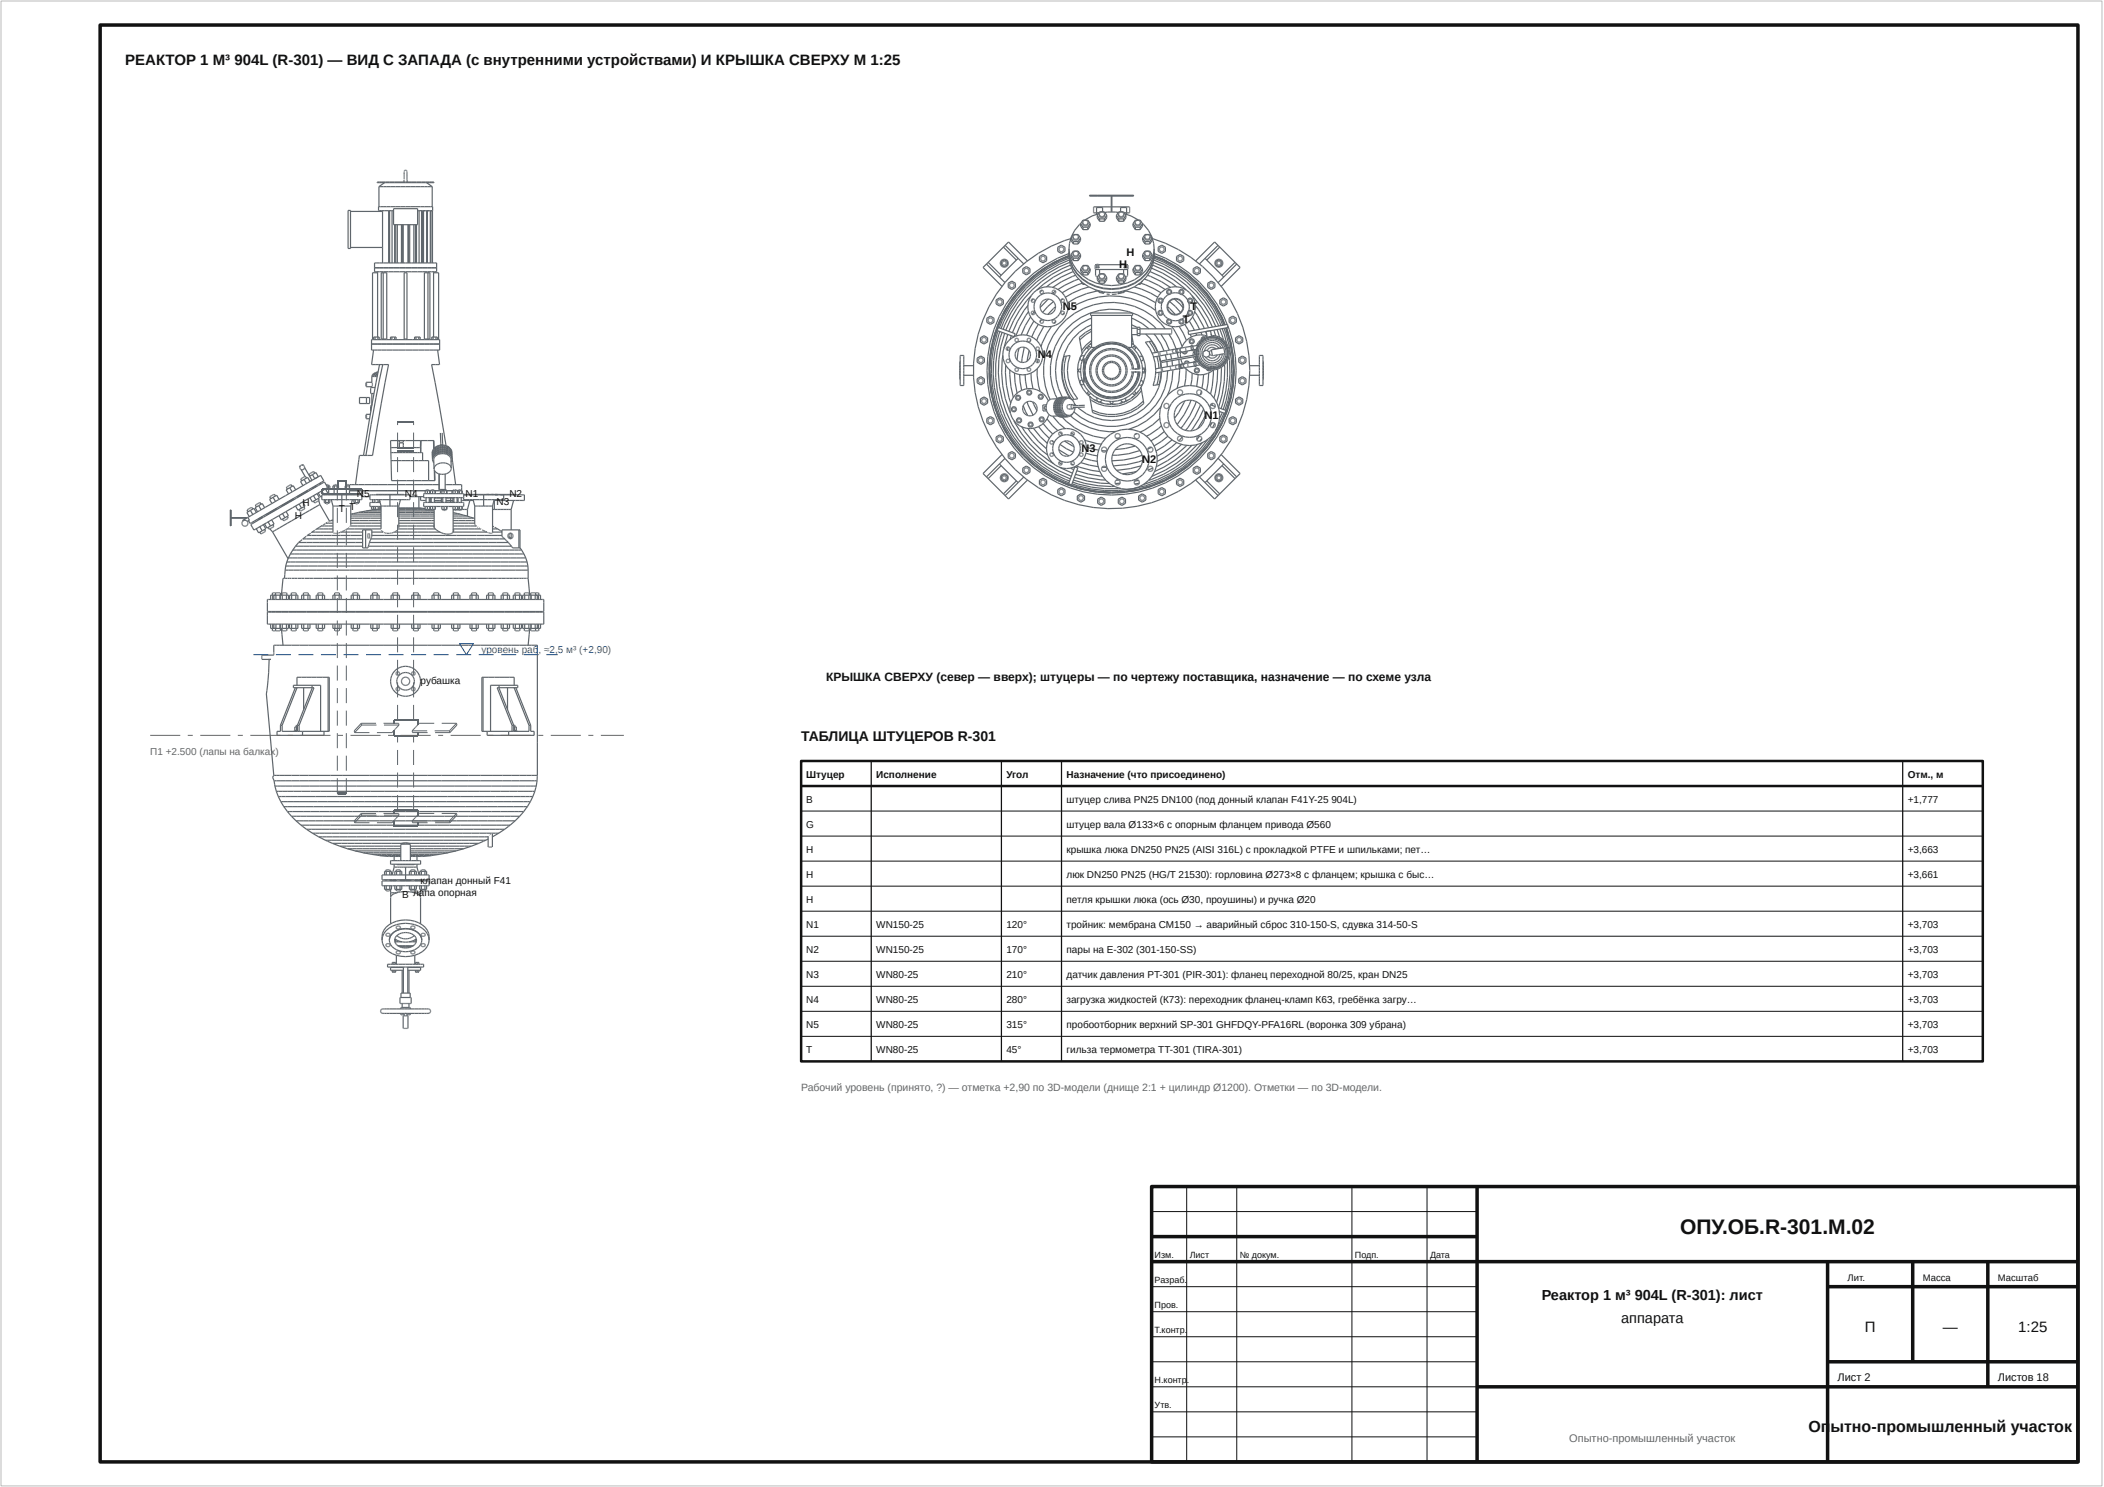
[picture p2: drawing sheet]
<svg xmlns="http://www.w3.org/2000/svg" width="420mm" height="297mm" viewBox="0 0 420 297" stroke-linecap="round" stroke-linejoin="round" font-family="sans-serif">
<defs><g id="words">
<text font-size="4.2" fill="#111" x="335.5" y="246.5">ОПУ.ОБ.R-301.М.02</text>
<g font-size="3.2" fill="#111">
<text x="361.2" y="286">Оп</text>
<text x="365.6" y="286">ытно-промышленный участок</text>
</g>
<g font-size="3" fill="#111">
<text x="25" y="13">РЕАКТОР 1 М³</text>
<text x="46.8" y="13">904L (R-301) — ВИД С ЗАПАДА (с внутренними устройствами) И КРЫШКА СВЕРХУ М 1:25</text>
<text x="372.4" y="266">П</text>
<text x="388" y="266">—</text>
<text x="403.1" y="266">1:25</text>
</g>
<g font-size="2.9" fill="#111">
<text x="307.9" y="259.7">Реактор 1 м³</text>
<text x="326.5" y="259.7">904L (R-301): лист</text>
<text x="323.8" y="264.3">аппарата</text>
</g>
<text font-size="2.8" fill="#111" x="160" y="148">ТАБЛИЦА ШТУЦЕРОВ R-301</text>
<text font-size="2.4" fill="#111" x="165" y="136">КРЫШКА СВЕРХУ (север — вверх); штуцеры — по чертежу поставщика, назначение — по схеме узла</text>
<g font-size="2.2" fill="#111">
<text x="223.5" y="53.6">H</text>
<text x="225" y="51.1">H</text>
<text x="212.3" y="61.9">N5</text>
<text x="236.2" y="64.5">T</text>
<text x="237.7" y="61.9">T</text>
<text x="207.3" y="71.5">N4</text>
<text x="240.6" y="83.7">N1</text>
<text x="216" y="90.2">N3</text>
<text x="228.1" y="92.4">N2</text>
<text x="367" y="275.8">Лист 2</text>
<text x="399" y="275.8">Листов 18</text>
</g>
<text font-size="2.2" fill="#666" x="313.4" y="288">Опытно-промышленный участок</text>
<text font-size="2.1" fill="#666" x="160" y="218">Рабочий уровень (принято, ?) — отметка +2,90 по 3D-модели (днище 2:1 + цилиндр Ø1200). Отметки — по 3D-модели.</text>
<g font-size="2" fill="#111">
<text x="60.4" y="101">H</text>
<text x="69.8" y="102">T</text>
<text x="71.3" y="99.4">N5</text>
<text x="80.9" y="99.4">N4</text>
<text x="93" y="99.4">N1</text>
<text x="99.2" y="100.9">N3</text>
<text x="101.7" y="99.4">N2</text>
<text x="58.9" y="103.6">H</text>
<text x="67.7" y="102.3">T</text>
<text x="84" y="136.7">рубашка</text>
<text x="161" y="155.4">Штуцер</text>
<text x="175" y="155.4">Исполнение</text>
<text x="201" y="155.4">Угол</text>
<text x="213" y="155.4">Назначение (что присоединено)</text>
<text x="381" y="155.4">Отм., м</text>
<text x="161" y="160.4">B</text>
<text x="213" y="160.4">штуцер слива PN25 DN100 (под донный клапан F41Y-25</text>
<text x="265.9" y="160.4">904L)</text>
<text x="381" y="160.4">+1,777</text>
<text x="161" y="165.4">G</text>
<text x="213" y="165.4">штуцер вала Ø133×6 с опорным фланцем привода Ø560</text>
<text x="161" y="170.4">H</text>
<text x="213" y="170.4">крышка люка DN250 PN25 (AISI 316L) с прокладкой PTFE и шпильками; пет…</text>
<text x="381" y="170.4">+3,663</text>
<text x="80.3" y="179.4">B лапа опорная</text>
<text x="84" y="176.5">клапан донный F41</text>
<text x="161" y="175.4">H</text>
<text x="213" y="175.4">люк DN250 PN25 (HG/T 21530): горловина Ø273×8 с фланцем; крышка с быс…</text>
<text x="381" y="175.4">+3,661</text>
<text x="161" y="180.4">H</text>
<text x="161" y="185.4">N1</text>
<text x="175" y="185.4">WN150-25</text>
<text x="201" y="185.4">120°</text>
<text x="213" y="180.4">петля крышки люка (ось Ø30, проушины) и ручка Ø20</text>
<text x="213" y="185.4">тройник: мембрана CM150 → аварийный сброс 310-150-S, сдувка 314-50-S</text>
<text x="381" y="185.4">+3,703</text>
<text x="161" y="190.4">N2</text>
<text x="175" y="190.4">WN150-25</text>
<text x="201" y="190.4">170°</text>
<text x="213" y="190.4">пары на E-302 (301-150-SS)</text>
<text x="381" y="190.4">+3,703</text>
<text x="161" y="195.4">N3</text>
<text x="175" y="195.4">WN80-25</text>
<text x="201" y="195.4">210°</text>
<text x="213" y="195.4">датчик давления PT-301 (PIR-301): фланец переходной 80/25, кран DN25</text>
<text x="381" y="195.4">+3,703</text>
<text x="161" y="200.4">N4</text>
<text x="175" y="200.4">WN80-25</text>
<text x="201" y="200.4">280°</text>
<text x="213" y="200.4">загрузка жидкостей (К73): переходник фланец-кламп К63, гребёнка загру…</text>
<text x="381" y="200.4">+3,703</text>
<text x="161" y="205.4">N5</text>
<text x="175" y="205.4">WN80-25</text>
<text x="201" y="205.4">315°</text>
<text x="213" y="205.4">пробоотборник верхний SP-301 GHFDQY-PFA16RL (воронка 309 убрана)</text>
<text x="381" y="205.4">+3,703</text>
<text x="161" y="210.4">T</text>
<text x="175" y="210.4">WN80-25</text>
<text x="201" y="210.4">45°</text>
<text x="213" y="210.4">гильза термометра TT-301 (TIRA-301)</text>
<text x="381" y="210.4">+3,703</text>
</g>
<g font-size="2" fill="#1f5fa8">
<text x="96.2" y="130.4">уровень раб</text>
<text x="107.6" y="130.4">, ≈2,5 м³ (+2,90)</text>
</g>
<text font-size="2" fill="#666" x="30" y="150.9">П1 +2.500 (лапы на балках)</text>
<g font-size="1.9" fill="#111">
<text x="369" y="255.8">Лит.</text>
<text x="384" y="255.8">Масса</text>
<text x="399" y="255.8">Масштаб</text>
</g>
<g font-size="1.8" fill="#111">
<text x="230.6" y="251.2">Изм.</text>
<text x="237.6" y="251.2">Лист</text>
<text x="247.6" y="251.2">№ докум.</text>
<text x="270.6" y="251.2">Подп.</text>
<text x="285.6" y="251.2">Дата</text>
<text x="230.6" y="256.2">Разраб.</text>
<text x="230.6" y="261.2">Пров.</text>
<text x="230.6" y="266.2">Т.контр.</text>
<text x="230.6" y="276.2">Н.контр</text>
<text x="230.6" y="281.2">Утв.</text>
<text x="237" y="276.2">.</text>
</g>
</g></defs>
<path d="M20 5h395v287h-395zM230 237h185v55h-185zM295 237v55M230 247h65M230 252h185M365 252v40M365 257h50M382 252v20M397 252v25M295 277h120M365 272h50" fill="none" stroke="#111" stroke-width=".7" stroke-linecap="butt"/>
<path d="M160 157h236" fill="none" stroke="#111" stroke-width=".5"/>
<path d="M.2 .2h419.6v296.6h-419.6z" fill="none" stroke="#bbb" stroke-width=".2"/>
<path d="M237 237v55M247 237v55M270 237v55M285 237v55M230 242h65M230 257h65M230 262h65M230 267h65M230 272h65M230 277h65M230 282h65M230 287h65" fill="none" stroke="#111" stroke-width=".2"/>
<g fill="none" stroke="#5f666c" stroke-width=".24">
<path d="M75.3 36.4h11.4v.1h-11.4zM75.7 37.3h10.6M75.7 37.3v4M76.8 36.5l-1.1 .8M80.7 36v.4M80.7 34.4v1.4M80.7 35.9v.1M80.8 34.1l-.1 .2M80.8 34.1l.3-.1 .2 .3M80.8 34.1h.1M81.3 34.3v1.7M81.3 36v.4"/>
<path d="M85.2 36.5l1.1 .8M86.3 37.3v4M69.5 42h.5v7.6h-.5zM70 42.2h6.4M70 49.4h6.4M74.8 52.5h12.4v1.8h-12.4zM74.8 53.5h12.4M75.4 54.3v13M75.4 54.5h-1v13.2h.2M75.6 42.1v-.8h10.8v11.2M75.6 42.1h3M76.1 54.5h1.1v13.2h-1.1z"/>
<path d="M76.4 42.1v10.4M76.5 54.5v13.2M77.6 42.1v10.4M77.8 42.1v10.4M78.3 42.1v10.4M78.6 41.7h4.8v3.2h-4.8zM78.8 44.9v7.6M79 44.9v7.6M79.3 44.9v7.6M80.2 44.9v7.6M80.4 44.9v7.6M80.5 44.9v7.6"/>
<path d="M80.7 54.5h.6v13.2h-.6zM81.5 44.9v7.6M81.6 44.9v7.6M81.8 44.9v7.6M82.6 44.9v7.6M83 44.9v7.6M83.2 44.9v7.6M83.4 42.1h2.9v10.4M83.7 42.1v10.4M84.2 42.1v10.4M84.4 42.1v10.4M84.6 42.1v10.4"/>
<path d="M84.8 54.5h1.1v13.2h-1.1zM85.2 42.1v10.4M85.4 42.1v10.4M85.5 54.5v13.2M85.9 42.1v10.4M86 42.1v10.4M86.6 54.5h1v13.2h-.3M86.6 54.3v13M71.8 79.4h2v1.2h-2zM73.1 76.4v.8M73.1 77.2h1.2M73.1 76.4h1.2"/>
<path d="M73.2 76.4v.8M73.2 79.4v1.2M74.2 68.7h13.6M74.2 72.8h3.4l-3.2 18.2h-2.6l-.8 5.8M74.3 75.2v1.2M74.3 77.2v.2M74.3 78.6v2.4h-.2l-.1 1.2M74.3 75.2h1M74.3 75h1.1M74.3 75v.2M74.3 76.4v.8M74.4 74.8h1"/>
<path d="M74.4 74.8l-.1 .2M74.6 69.9l-.4 2.9M74.6 67.8v-.5h1.1v.5M74.7 74.6h.7M74.7 74.6l-.3 .2M74.9 67.3v.5M74.9 77.4h-.9v1.2h.7M75 74.4h.5M75.4 74.3h.1M75.5 67.3v.5M75.5 74.2l-.8 .4M75.8 72.8l-3.2 18.2"/>
<path d="M76.4 72.8l-1.3 6.7-2 11.5M78 67.8v-.5h1.1v.5M78.3 67.3v.5M78.8 67.3v.5M82.8 67.8v-.5h1.1v.5M83.1 67.3v.5M83.6 67.3v.5M86.2 67.8v-.5h1.1v.5h.5v2.1h-13.6v-2.1h13.1M86.5 67.3v.5M87.1 67.3v.5M87.4 67.7v.1M87.4 69.9l.4 2.9"/>
<path d="M87.7 72.8h-1.5l2.9 16.2M53.9 99.2l.2 .4M54.5 99.3l-.7 .4 .5 .9M54.5 99.3l.8-.4 .4 .8M54.5 99.3l.5 .9M54.7 98.7l-.8 .5M54.8 98.7l.2 .4M57.2 97.3l.2 .4M57.9 97.4l.4 .8M58.1 96.8l-.8 .5M58.1 96.8l.2 .3M58.5 99.6l.1 .2"/>
<path d="M58.5 99.7l-2.3 1.4M58.6 99.8l-2.4 1.3M59 97.8l-.4-.8-1.5 .8 .5 .8M59.4 99.1l.2 .2M59.8 93.2v.1M59.9 93.3v.3l.4 .2M59.9 93.2h.1M59.9 93.2v.1M60 93.1h-.1M60 95.7l.3 .3M60.1 93.8l.8 1.3M60.3 93.8h.1"/>
<path d="M60.3 92.9l-.4 .3M60.3 92.9h.2M60.3 92.9h.1M60.4 92.8l-.1 .1M60.4 93.8h.1M60.4 92.8h.1M60.5 92.8l.1 .1M60.5 92.9h.1M60.5 92.9l.3 .5M60.7 93.7h-.1M60.7 93.7l-.3 .1M60.7 95.8l.7-.5 .5 .9"/>
<path d="M60.7 95.8l-.7 .4 .5 .8M60.7 95.8l.5 .8M60.8 93.4l-.1 .3M60.8 93.4l1.5 2.5M60.9 95.2l-.8 .4M60.9 95.1v.1M61 95.1l.2 .4M61.4 98l.1 .2M61.4 98l-1.9 1.1M61.5 98.1l-2 1.1M61.7 94.7l.2 .4M61.9 99.4l.5 .8 .7-.4"/>
<path d="M62 96.1l-12.5 7.2M62 96.1h-.1M62.2 96l-.2 .1M62.3 97.4l.1 .2M62.4 94.8l-.6 .3M62.4 94.8l.7-.4 .5 .8M62.4 94.8l.5 .8M62.6 94.2l-.8 .4M62.6 99l.5 .8M62.6 94.2l.3 .3M62.9 95.6l1.1-.7 .7 1.2-14.7 8.4-.4-.5M62.9 95.6l-.9 .5"/>
<path d="M63 97l.2 .2M63.1 97.1l-.7 .4M63.1 97.1l-.7 .5M63.3 98.6l.5 .8-.7 .4M63.6 98.5l.4 .8 .3-.2M63.6 99.6l.1 .4h-.1M63.7 100l.2 .8M64 96.5l.1 .2M64.3 98.8h8v1h-8zM64.3 98l.4 .8M64.8 99.8v.6h1.1v-.6M65 99.8v.6"/>
<path d="M65.1 96.8h.4M65.2 98.6l.1 .2M65.2 97h.7v.6h-.9l.5 .9-.7 .3M65.5 98.8h5.5M65.6 97v.6M65.6 99.8v.6M65.6 96.8v.2M65.6 97.6v1.2M65.7 98.7h1M66.2 99.8l.3 1.3M66.5 97h1.1v.6h-1.1zM66.7 96.8v.2"/>
<path d="M66.7 97.6v1.2M66.8 97v.6M66.9 96.8h.3M67.3 97v.6M67.4 98.7h1.8M67.4 96.8v.2M67.4 97.6v1.2M68.3 98.8v2.3M68.9 97h.9v.6h-.9zM69.2 96.8v2M69.3 96.8h.4M69.8 96.8v2"/>
<path d="M69.8 98h22.5v.6M69.8 96.8h17.9M70.4 99.8l-.4 1.3v3.8M70.7 99.8v.6h1.1v-.6M70.9 99.8v.6M71.5 99.8v.6M72.3 99.2h1.6M73.1 82.8v.8M73.1 83.6h.7M73.1 82.8h.9M73.2 82.8v.8M73.9 98.8h8v1h-8z"/>
<path d="M74.4 99.8v.6M74.9 99.8v.6M75.1 98.8h5.5M75.5 99.8v.6M75.8 99.8l.3 1.3v4.5h-6.8h.1M77.9 98.8v2.3M78.1 89.4h5.9M78.1 90.4h6.3v1.6M78.1 92h7.5v4M79.7 88v.4M79.7 88.5v.9M79.9 88.4h.6"/>
<path d="M79.9 88.5h.6M80 99.8l-.4 1.3M80.5 88v.4M80.5 88.5v.9M81.9 99.2h2.7M83.7 99.2v2.3M84 99.2v.8h1.1M84 88v1.4M84 89.4v1M84.1 88l-.1 2.4M84.9 98v.6M85.1 97.8v.2"/>
<path d="M85.1 99.4v1M85.2 97.8h.4M85.4 98v.6M85.7 97.8v.2M85.7 99.4v1M85.8 100h.1M85.9 98v.6M85.9 99.4l.2 .1M85.9 97.8v.8M85.9 99.5v.8M86.1 97.8h.1M86.1 97.8v.2"/>
<path d="M86.1 99.4v1M86.2 97.8h.4M86.3 90.6v.1M86.3 90.8v.2M86.3 91l.1 .1M86.4 91.2v.2M86.4 91.5h.1M86.4 91.9l.2 .5M86.4 98v.6M86.6 88v1.7M86.7 89.6v-1.6h-8.7l.2 8h8.7l-.1-1.9M86.7 93.9l.1 2.1"/>
<path d="M86.8 100h1.3M86.8 97.8v.2M86.8 99.4v1M86.8 99.5h1.6M86.9 98v.6M86.9 90.7a2.22 2.22 0 0 1 3.3 .5l.1 .4M87.7 94.7v3.3M87.7 94.7v3.1h1.4v.2M87.9 97.8v.2M87.9 86.5l.1 2.4M88 98v.6M88 88.9h.1"/>
<path d="M88.1 99.5v.8M88.2 88.8l-.2 .1M88.2 98v.6M88.3 88.8l.2 .1M88.3 86.5l.1 2.4M88.4 97.8v.2M88.4 99.4v1M88.6 97.8h.3M88.7 98v.6M88.9 94.7v3.1M88.9 96.8h3.3M89.1 100h1.3"/>
<path d="M89.1 99.5h1.5M89.1 99.4v1M89.2 98v.6M89.6 89.7a2.28 2.28 0 0 0-2.7 .1M89.6 89.7a2.35 2.35 0 0 0-3.2 .9l-.1 .4M89.6 89.7l.5 .4 .1 .5M89.6 90.1a2.27 2.27 0 0 0-2.7 .2M89.6 90.6a2.35 2.35 0 0 0-3.2 .8M89.8 89.5a2.17 2.17 0 0 0-3.1 .1M90 99.5v.8M90.1 93.5a1.95 1.95 0 0 0-3.2-.5l-.2 .7-.1-1.9a1.91 1.91 0 0 1 3.1-.8l.3 .6 .1 1.6a1.52 1.52 0 0 1-1.9 1.5l-1.2-.4-.3-.6M90.2 90.1a2.27 2.27 0 0 0-3.9 .3"/>
<path d="M90.2 90.5l.1 .3v-.1M90.2 90.5a2.28 2.28 0 0 0-3.8 .3M90.2 91.4a2.27 2.27 0 0 0-3.8 .2v.2v-.4M90.2 90.4a1.81 1.81 0 0 0-2.4-1.3l-1 .4a1.15 1.15 0 0 0-.5 1.1v-.2M90.2 90.3v.1M90.2 90.4v.2M90.3 90.8l-.1 .2M90.3 98v.6M90.3 91a2.22 2.22 0 0 0-3.7-.5l-.2 .7M90.3 91.1v.1a2.13 2.13 0 0 0-3.2-.9l-.5 .4-.2 .5M90.3 91.3v.1M90.3 91.5v.1"/>
<path d="M90.3 91.5l.7 5.3M90.3 91.7l-.2 .6M90.4 97.8l.1 .8M90.4 99.5v.8M90.5 97.8h.2M90.6 97.8v.2M90.6 99.4v1M90.8 97.8h.4M90.9 98v.6M91.3 100h.2M91.3 97.8v.2M91.3 99.4v1"/>
<path d="M91.3 99.4v.1M91.4 98v.6M91.5 97.8v.8M91.5 99.4v1M91.6 97.8h.4M91.8 98v.6M92.1 100h2.4M92.1 97.8v.2M92.1 99.4v1M92.2 96.8v1.2M92.3 98v.6M92.6 98.6h-8v.8h8v.4h8v-1"/>
<path d="M92.6 98.8h10.5M92.6 98.8h12.1v1.2h-6.1M92.6 98.6v.8M92.7 99.8v.2M93.8 98.8h.1M93.8 100l-.4 1.8M94.5 99.8l.3 1.3M96.6 98.8v2.3M99.3 98.8h.1M102.6 100l-.5 1.8M46 101.8l.1 3.2zM46 103.4h.1"/>
<path d="M46.1 103.5h3.1M46.1 101.8v3.2M46.1 103.4h3.2M48.7 104h-.1M48.8 103.9h.2M49.1 103.9v.1M49.1 104a.6 .6 0 0 0-.8 .5 .6 .6 0 0 0 .9 .5 .6 .6 0 0 0 0-1M49.1 104h.1M49.2 104h.1M49.3 101.8l.2 .4M49.5 103.3l-1.1 .6 .1 .2M49.5 103.3l.3 .6-.4 .2"/>
<path d="M50 101.9l.5 .9M50.1 104.8l.6 1.1M50.1 104.7l14.7-8.4 .6 1.1-14.7 8.5M50.2 101.3l-.8 .5M50.3 101.3l.2 .4M50.7 104.1l.1 .3M51 100.9l.2 .4M51.2 105.6l.5 .8 .7-.4M51.2 102.4l-.5-.9-1.4 .9 .5 .8M51.6 103.6l.1 .2M51.7 101l.4 .8M51.9 100.4l-.9 .5"/>
<path d="M51.9 105.2l.5 .8M51.9 100.3l.2 .4M52.3 103.2l.1 .2M52.4 103.3l-.8 .4M52.4 103.3l-.7 .4M52.6 104.8l.5 .8-.7 .4M52.8 105.8l.2 .3M52.8 104.6l.5 .9 .7-.4M52.9 101.4l-.5-.8-1.4 .8 .4 .8M53 106.2l-.9 .4-.2-.3M53.3 102.7l.1 .2M53.4 119.7h55.2v2.4h-55.2z"/>
<path d="M53.5 104.2l.5 .9M53.6 105.3l.2 .4M53.8 105.7h.1M53.9 105.6l.5 .6M54 119.7v-.8h3.6v.8M54.3 103.8l.4 .9-.7 .4M54.4 118.4v.5M54.4 106.2l3.1 5.4M54.5 118.9v.8M54.5 118.4h.5M54.5 104.8l.2 .4M54.7 105.2l-.9 .5"/>
<path d="M54.7 118.9v.8M55 118.4v.5M55.1 118.9v.8M55.1 118.4h.8M55.2 101.5l.1 .2M55.2 101.6l-1.9 1.1M55.3 101.7l-2 1.1M55.9 118.9v.8M56 118.9v.8M56 118.4v.5M56.1 101l.1 .2M56.3 118.4v.5"/>
<path d="M56.4 118.9v.8M56.4 118.4h.8M56.4 102.6l.5 .8M56.4 103.7l.2 .3M56.9 113.9h48.6M56.9 113.9l-.1 1.6M57.1 113.1h48.3M57.1 113.1l-.2 .8M57.1 102.2l.5 .8-1.4 .8-.5-.8M57.2 118.9v.8M57.3 112.2h48M57.3 112.2l-.2 .9"/>
<path d="M57.3 118.4v.5M57.3 115.5h-.8l-.3 3.4M57.4 103.1l.2 .4M57.4 115.5h.8M57.5 103.6l-.8 .4M57.6 111.4h47.4M57.6 111.4l-.3 .8M57.8 119.7v-.8h1.7v.8M58 110.6h46.6M58 110.6l-.4 .8M58.2 118.4v.5M58.2 118.9v.8"/>
<path d="M58.3 118.4h.8M58.3 115.5h1M58.5 109.9h45.7M58.5 109.9l-.5 .7M59 109.1h13.4M59 109.1l-.5 .8M59 101.1l.5 .8 .7-.4M59.1 118.9v.8M59.1 118.4v.5M59.4 115.5h1.4M59.6 108.4l-.6 .7M59.7 100.7l.5 .8"/>
<path d="M59.7 101.8l.3 .3M60.2 119.7v-.8h1.7v.8M60.3 107.8l-.7 .6h12.8M60.4 100.3l.5 .8-.7 .4M60.5 107.6l-.1 .1M60.5 107.6h11.9M60.6 118.4v.5M60.7 118.9v.8M60.7 118.4h.8M60.7 101.2l.2 .4M60.9 101.6l-.9 .5M60.9 115.5h1.6"/>
<path d="M61.2 107.1l-.7 .5M61.4 106.9l-.1 .1M61.4 106.9h11M61.5 118.9v.8M61.6 118.4v.5M62 106.5l-.6 .4M62.3 106.3l-.2 .1M62.6 115.5h1.8M62.9 105.9l-.6 .4M63.1 119.7v-.8h1.7v.8M63.2 105.6h3.3M63.2 105.6l-.2 .2"/>
<path d="M63.5 118.4v.5M63.6 118.9v.8M63.6 118.4h.8M63.6 100l-.7 .5-.3-.4M63.7 105.4l-.5 .2M63.9 100.8l-9.5 5.4M63.9 100.8l1.9 3.3M64.2 105.1h2.3M64.2 105.1l-.5 .2M64.3 105l-.1 .1M64.4 118.9v.8M64.5 118.4v.5"/>
<path d="M64.5 115.5h9.5M65 104.6l-.5 .3M65 100.4v.2M65.1 104.5h-.1M65.1 104.5h1.4M65.1 100.6h.4M65.3 104.4l-.2 .1M65.6 104.2l-.1 .1M65.6 100.4v.2M65.8 104.1h-.1M66.1 104h.4M66.1 104l-.3 .1"/>
<path d="M66.5 119.7v-.8h1.6v.8M66.5 101.1v5.2h-4.2M66.5 103.8l-.4 .2M66.5 101.1h3.5M66.6 106.4l.2 .1M66.8 118.4v.5M66.8 106.5h.2M66.9 118.9v.8M66.9 118.4h.8M67.2 106.5h-.2M67.6 106.4l-.3 .1M67.7 118.9v.8"/>
<path d="M67.8 118.4v.5M67.9 106.3l-.3 .1M68.1 106.3h4.3M68.1 106.3h-.2M68.2 106.2l-.1 .1M68.9 105.9l-.6 .3M69.2 105.7l-.2 .1M69.6 105.4h.1M69.8 105.2h.1M70 105l6.1 .1M70 103.1h6.1M70 103.5h6.1"/>
<path d="M70 104.5h6.1M70 104h6.1M70.1 119.7v-.8h1.7v.8M70.2 102.7h5.9M70.2 102.7h-.2M70.5 118.4v.5M70.6 118.9v.8M70.6 118.4h.8M70.9 100.4v.2M71 100.6h.4M71.4 118.9v.8M71.4 118.4v.5"/>
<path d="M71.5 100.4v.2M71.6 102.3l-1.4 .4M71.7 102.3h4.4M73 105.8v3.6M73.1 102.1h3M73.1 102.1l-1.5 .2M73.6 109.1h28.5M73.6 106.5l-.2 .4 .2 .7M73.7 106.5l.1 .4-.1 .7M73.8 108.4h27.7M73.8 108.4l-.2 .7M74 119.7v-.8h1.7v.8"/>
<path d="M74 107.6l.3-.5v-1.3h-1.9v3.6h1.1l.1-.3M74 107.6l-.2 .8M74 107.6h26.8M74.1 115.5h31.3M74.2 101.2v.5h1.1M74.3 106.9h25.9M74.4 118.4v.5M74.4 101.7v.2M74.5 118.9v.8M74.5 118.4h.8M74.6 101.2v.5M74.7 101.8h1.4"/>
<path d="M74.7 101.8l-1.6 .3M74.9 101.7v.1M75 101.2v.5M75.3 118.9v.8M75.4 118.4v.5M75.5 100.3h.4M75.5 101.2v.5M75.7 101.2v.5M75.8 100v.3M75.9 100.4h-2v.8h2.2M76 101.2v.5M76.1 101.7l-1.4 .1"/>
<path d="M76.1 101.1h3.5M76.1 105.9l.1 .1M76.2 106l.3 .3h-2.2M76.7 106.4h.2M76.9 106.4l.3 .1M77.2 106.5h.6M78.1 119.7v-.8h1.7v.8M78.2 106.5h-.3M78.5 118.4v.5M78.5 118.9v.8M78.5 118.4h.8M78.7 106.3h9.2"/>
<path d="M78.7 106.3l-.5 .1M78.8 106.2l-.1 .1M79.1 106.1l-.2 .1M79.3 105.9l-.1 .1M79.4 118.9v.8M79.4 118.4v.5M79.5 105.7l-.1 .2M79.6 105.6h7.3M79.6 105.1h7M79.6 101.5h4.1M79.6 101.5h4.6M79.6 101.6h5.3"/>
<path d="M79.6 101.8h5.5v.1M79.6 102.1h7.1M79.6 102.3h7.1M79.6 102.7h7.1M79.6 103.1h7.1M79.6 103.5h7.1M79.6 101.1v4.3M79.6 104.5h7.1M79.6 104h7.1M82.2 119.7v-.8h1.7v.8M82.6 118.4v.5M82.6 118.9v.8"/>
<path d="M82.7 118.4h.8M83.5 118.9v.8M83.5 118.4v.5M83.7 101.5h.5M84.2 101.5l.7 .1M84.9 101.2v.5h2v-.5M85.2 101.9h.4M85.4 101.2v.5M85.7 101.9v-.1h.2v.1M85.9 101.2v.5M85.9 100.3h.2M85.9 100.3v.1"/>
<path d="M86.1 101.8v.1M86.2 101.9h.4M86.3 119.7v-.8h1.6v.8M86.4 101.2v.5M86.6 105.1l.3 .5M86.6 118.4v.5M86.7 118.9v.8M86.7 104.8l-.1 .2M86.7 101.9v3.4M86.7 118.4h.8M86.8 101.8v.1M86.8 100.3h1.6"/>
<path d="M86.9 105.6l1 .7M86.9 101.2v.5M87.5 118.9v.8M87.6 118.4v.5M87.9 106.3a2.08 2.08 0 0 0 2.6 0M88.2 101.2v.5h1v-.5M88.4 101.8v.1M88.6 101.9h.3M88.7 101.2v.5M89.1 100.3h1.5M89.1 101.8v.1M89.2 101.2v.5"/>
<path d="M90.2 119.7v-.8h1.7v.8M90.5 101.2v.5l2.9 .1M90.5 105.1h4.6M90.5 102.7h1.3M90.5 103.1h2.7M90.5 103.5h4.1M90.5 104.5h4.3M90.5 104h4.3M90.5 101.7v4.6M90.5 102.4l1.3 .3M90.5 106.2h.1M90.5 118.4v.5"/>
<path d="M90.6 118.9v.8M90.6 118.4h.8M90.6 101.8l-.1 .1M90.8 101.9h.4M90.9 101.2v.5M91.3 101.8v.1M91.3 100.3v.1M91.4 101.2v.5M91.4 118.9v.8M91.5 101.2v.5M91.5 101.8v.1M91.5 118.4v.5"/>
<path d="M91.6 101.9h.4M91.8 101.2v.5M91.8 102.7l1.4 .4M92.1 101.8v.1M92.3 101.2v.5M92.6 100.4h-8v.8h8M92.6 100.4v.8M93.2 103.1l1.4 .4M93.4 101.8v1.3M93.9 119.7v-.8h1.6v.8M94.2 118.4v.5M94.3 118.9v.8"/>
<path d="M94.3 118.4h.8M94.6 103.5l.2 .1M94.8 104.7v.1M94.8 101.1v3.6M94.8 101.1h3.5M94.8 104.8h.1M95 104.9l.1 .1M95.1 118.9v.8M95.1 105.1h.1M95.2 118.4v.5M95.4 105.2l.1 .1M95.7 105.4l.1 .1"/>
<path d="M96.1 105.7l-5.6-.1v.7M96.3 105.8l.6 .3M97 106.2l.2 .1h-6.7M97.2 119.7v-.8h1.6v.8M97.3 106.3l.2 .1M97.5 118.4v.5M97.6 106.4l.2 .1M97.6 118.9v.8M97.6 118.4h.8M97.9 106.5h.1M98.2 106.5h-.1M98.3 106.5h-.1"/>
<path d="M98.4 101.8h3.7M98.4 105.6a2.59 2.59 0 0 1 1.7 .5l.1 .1M98.4 106.3h1.8M98.4 105.1l.2 .1M98.4 118.9v.8M98.5 118.4v.5M98.7 101.8v-2l-.3 1.3-.1 5.4M98.8 105.3l.6 .3M100.1 119.7v-.8h1.7v.8M100.4 118.4v.5M100.5 118.9v.8M100.5 118.4h.8"/>
<path d="M100.8 107.6l-.6-.5v-1.3h3.6v3.6M100.8 107.6l.7 .8M101.3 118.9v.8M101.4 118.4v.5M101.5 108.4l.6 .7M102 106.5a.57 .57 0 0 1 .5 .5 .57 .57 0 0 1-.5 .6M102 106.5a.56 .56 0 0 0-.6 .5 .56 .56 0 0 0 .6 .6M102 106.5a.56 .56 0 0 0-.4 .5 .56 .56 0 0 0 .4 .6M102.1 101.8v4M102.1 106.5v1l-.5-.3M102.1 109.1l.3 .3h1.4M102.5 119.7v-.8h1.7v.8"/>
<path d="M102.9 118.4v.5M102.9 118.9v.8M102.9 118.4h.8M103.6 105.8v3.6M103.8 118.9v.8M103.8 118.4v.5M103.8 109.4l.4 .5M104.2 109.9l.8 1.5 .3 .8M104.4 119.7v-.8h3.5v.8M104.7 118.4v.5M104.8 118.9v.8M104.8 118.4h.8"/>
<path d="M105.3 112.2l.1 .9M105.4 113.1l.1 .8M105.5 113.9v1.6l.3 3.4M105.6 118.9v.8M105.7 118.4v.5M106 118.4v.5M106 118.9v.8M106.1 118.4h.8M106.9 118.9v.8M107.3 118.9v.8M107.5 118.4h-.6l.1 .5M107.5 118.9v.8"/>
<path d="M107.6 118.4v.5M52.3 130.8h2.4v-1.9h52.6v26M52.3 130.9v.7M52.3 131.7h1.8M53.4 122.3h55.2v2.4h-55.2zM53.6 131.7h.1M53.7 131.7l-.1 2.7-.4 4.2 1.5 16.3M54 124.7v.8h3.6v-.8M54.1 131.7h-.4M54.4 122.1v.2M54.4 125.5v.5M54.5 124.7v.8"/>
<path d="M54.5 126h.5M54.7 124.7v.8M55 122.1v.2M55 125.5v.5M55.1 124.7v.8M55.1 126h.8M55.9 124.7v.8M56 124.7v.8M56 122.1v.2M56 125.5v.5M56.2 125.5l.3 3.4M56.3 122.1v.2"/>
<path d="M56.3 125.5v.5M56.4 124.7v.8M56.4 126h.8M57.2 124.7v.8M57.3 122.1v.2M57.3 125.5v.5M57.8 124.7v.8h1.7v-.8M58.2 122.1v.2M58.2 125.5v.5M58.2 124.7v.8M58.3 126h.8M59 137.4l-3 7.5"/>
<path d="M59.1 124.7v.8M59.1 122.1v.2M59.1 125.5v.5M59.3 136.9v-1.6h6.5v10.8h-9.5v-1.2M59.3 137.4l-3 7.5M60.2 124.7v.8h1.7v-.8M60.6 122.1v.2M60.6 125.5v.5M60.6 137.4v4.4M60.7 124.7v.8M60.7 126h.8M61.5 124.7v.8"/>
<path d="M61.6 122.1v.2M61.6 125.5v.5M62.3 136.9v.5M62.4 137.4l-3 7.5M63.1 124.7v.8h1.7v-.8M63.5 122.1v.2M63.5 125.5v.5M63.6 124.7v.8M63.6 126h.8M64.4 124.7v.8M64.5 122.1v.2M64.5 125.5v.5"/>
<path d="M65.5 135.3v10.8M66.5 124.7v.8h1.6v-.8M66.8 122.1v.2M66.8 125.5v.5M66.9 124.7v.8M66.9 126h.8M67.7 124.7v.8M67.8 122.1v.2M67.8 125.5v.5M70.1 124.7v.8h1.7v-.8M70.5 122.1v.2M70.5 125.5v.5"/>
<path d="M70.6 124.7v.8M70.6 126h.8M71.4 124.7v.8M71.4 122.1v.2M71.4 125.5v.5M74 124.7v.8h1.7v-.8M74.4 122.1v.2M74.4 125.5v.5M74.5 124.7v.8M74.5 126h.8M75.3 124.7v.8M75.4 122.1v.2"/>
<path d="M75.4 125.5v.5M78.1 124.7v.8h1.7v-.8M78.5 122.1v.2M78.5 125.5v.5M78.5 124.7v.8M78.5 126h.8M79.4 124.7v.8M79.4 122.1v.2M79.4 125.5v.5M82.2 124.7v.8h1.7v-.8M82.6 122.1v.2M82.6 125.5v.5"/>
<path d="M82.6 124.7v.8M82.7 126h.8M83.5 124.7v.8M83.5 122.1v.2M83.5 125.5v.5M86.3 124.7v.8h1.6v-.8M86.6 122.1v.2M86.6 125.5v.5M86.7 124.7v.8M86.7 126h.8M87.5 124.7v.8M87.6 122.1v.2"/>
<path d="M87.6 125.5v.5M90.2 124.7v.8h1.7v-.8M90.5 122.1v.2M90.5 125.5v.5M90.6 124.7v.8M90.6 126h.8M91.4 124.7v.8M91.5 122.1v.2M91.5 125.5v.5M93.9 124.7v.8h1.6v-.8M94.2 122.1v.2M94.2 125.5v.5"/>
<path d="M94.3 124.7v.8M94.3 126h.8M95.1 124.7v.8M95.2 122.1v.2M95.2 125.5v.5M96.5 135.3v10.8M97.2 124.7v.8h1.6v-.8M97.5 122.1v.2M97.5 125.5v.5M97.6 124.7v.8M97.6 126h.8M98.4 124.7v.8"/>
<path d="M98.5 122.1v.2M98.5 125.5v.5M99.6 137.4l3 7.5M99.7 136.9v.5M100.1 124.7v.8h1.7v-.8M100.4 122.1v.2M100.4 125.5v.5M100.5 124.7v.8M100.5 126h.8M101.3 124.7v.8M101.4 137.4v4.4M101.4 122.1v.2"/>
<path d="M101.4 125.5v.5M102.5 124.7v.8h1.7v-.8M102.7 137.4l2.9 7.5M102.7 136.9v-1.6h-6.5v10.8h9.4v-1.2M102.9 122.1v.2M102.9 125.5v.5M102.9 124.7v.8M102.9 126h.8M103 137.4l3 7.5M103.8 124.7v.8M103.8 122.1v.2M103.8 125.5v.5"/>
<path d="M104.4 124.7v.8h3.5v-.8M104.7 122.1v.2M104.7 125.5v.5M104.8 124.7v.8M104.8 126h.8M105.6 124.7v.8M105.7 122.1v.2M105.7 125.5v.5M105.8 125.5l-.3 3.4M106 122.1v.2M106 125.5v.5M106 124.7v.8"/>
<path d="M106.1 126h.8M106.9 124.7v.8M107 125.5l-.1 .5h.6M107 122.1v.2M107.3 124.7v.8M107.5 124.7v.8M107.6 122.1v.2M107.6 125.5v.5M54.7 154.9h52.6M54.7 154.9l-.3 .3 .3 .7M54.7 155.9h52.6M54.7 155.9l.2 1.1"/>
<path d="M54.9 157h52.2M54.9 157l.3 1.1M55.2 158.1h51.6M55.2 158.1l.4 1M55.6 159.1h50.8M55.6 159.1l.5 1M56 144.9v1.2h-.7v.8h9.4v-.8M56 144.9h.3M58.8 145.9v.2M58.8 145.9h.6M59.2 144.8v.4M59.2 145.2v.7"/>
<path d="M59.3 144.8h.1M59.4 144.9h.3M59.4 145.2h-.5v.7M59.4 144.9v1.2M59.7 144.9l3-7.5h-4.1v-.5h5.4v9.2M59.7 144.9v1.2M60.4 146.1v.8M101.6 146.1v.8M102.3 144.9l-3-7.5h4.1v-.5h-5.4v9.2M102.3 144.9v1.2M102.3 144.9h.3M102.6 144.8h.1"/>
<path d="M102.6 144.9v1.2M102.6 145.2h.5v.7M102.6 145.9h.6M102.8 145.2v.7M102.8 144.8v.4M103.2 145.9v.2M105.6 144.9h.4M106 144.9v1.2h.7v.8h-9.4v-.8M106.4 159.1l-.5 1M106.8 158.1l-.4 1M107.1 157l-.3 1.1M107.3 155.9l-.2 1.1"/>
<path d="M107.3 154.9v1M56.1 160.1h49.8M56.1 160.1l.6 1M56.7 161.1l.7 1M56.7 161.1h48.6M57.4 162.1l.8 .9M57.4 162.1h47.2M58.2 163l.9 .9M58.2 163h45.6M59.1 163.9h43.8M59.1 163.9l1 .9M60.1 164.8l2.3 1.6"/>
<path d="M60.1 164.8h41.8M61.2 165.6h39.5M62.4 166.4h37.2M62.4 166.4l1.2 .7M63.6 167.1l1.4 .7M63.7 167.1h33.8M65 167.8h32M65 167.8l2.8 1.2M66.4 168.4h13.8M67.8 169h12.2M67.8 169l3.1 1M69.4 169.5h10.6"/>
<path d="M70.9 170h9.1M70.9 170l1.6 .3M72.5 170.3h7.5M72.5 170.3l1.7 .3M74.2 170.6h5.8M74.2 170.6l1.7 .3M75.9 170.9h4.1M75.9 170.9l1.6 .2h2.5M76.3 174.8h9.4v.9h-9.4zM76.3 176h9.4v.9h-9.4zM76.8 176.9v.7h1.4v-.7M76.8 174.8v-.8h1.4v.8"/>
<path d="M77.1 173.7v.3M77.1 175.7v.3M77.1 177.6v.4M77.1 174v.8M77.1 176.9v.7M77.2 178h.6M77.2 173.7h.6M77.8 174v.8M77.8 176.9v.7M77.9 173.7v.3M77.9 175.7v.3M77.9 177.6v.4"/>
<path d="M77.9 175.9h1.2M77.9 175.8h1.2M78 171.9h6v.7h-6zM78 177.6v.7M78 178.3h1.2M78 178.3v.8M78 179v5.5M78.7 171.1v.8M78.7 172.6v.6M78.7 173.2l-.4 1.6M78.8 173.2h4.4M78.8 174.8v-.8h1.4v.8"/>
<path d="M78.8 176.9v.7h1.4v-.7M79.1 173.7v.3M79.1 175.7v.3M79.1 177.6v.4M79.2 174v.8M79.2 176.9v.7M79.2 178h.7M79.2 173.7h.7M79.2 178.3a6.6 6.6 0 0 1 3.6 0M79.2 178.3l-1.1 .6M79.2 172.6v.1M79.3 172.7h3.4"/>
<path d="M79.9 174v.8M79.9 176.9v.7M79.9 175.9h2.2M79.9 175.8h2.2M79.9 173.7v.3M79.9 175.7v.3M79.9 177.6v.4M80 168.7v3.2M80.1 168.5l-.1 .1h1.9M80.2 168.5l.1 .1M80.2 168.5h1.6M80.2 168.4l.6-.1 1 .1"/>
<path d="M80.2 168.4l-.1 .1M81 173.2v2.5M81.8 168.4h13.8M81.8 168.4l.1 .1M81.8 176.9v.7h1.3v-.7M81.8 174.8v-.8h1.3v.8M81.9 168.5v.1M81.9 168.5l-.2 .1M82 169h12.2M82 169.5h10.6M82 170h9.1M82 170.3h7.5"/>
<path d="M82 170.6h5.8M82 168.7v3.2M82 170.9h4.1M82.1 173.7v.3M82.1 175.7v.3M82.1 177.6v.4M82.1 174v.8M82.1 176.9v.7M82.1 178h.7M82.1 173.7h.7M82.8 172.6v.1M82.8 178.3h1.1"/>
<path d="M82.8 178.3l.9 .5 .3 .5v5.2M82.8 174v.8M82.8 176.9v.7M82.9 175.9h1.2M82.9 175.8h1.2M82.9 173.7v.3M82.9 175.7v.3M82.9 177.6v.4M83.3 171.1v.8M83.3 172.6v.6l.4 1.6M83.8 176.9v.7h1.4v-.7M83.8 174.8v-.8h1.4v.8"/>
<path d="M84 177.6v1.4M84.1 173.7v.3M84.1 175.7v.3M84.1 177.6v.4M84.2 174v.8M84.2 176.9v.7M84.2 178h.6M84.2 173.7h.6M84.9 174v.8M84.9 176.9v.7M84.9 173.7v.3M84.9 175.7v.3"/>
<path d="M84.9 177.6v.4M86.1 170.9l-1.6 .2h-2.5M87.8 170.6l-1.7 .3M89.5 170.3l-1.7 .3M91.1 170l-1.6 .3M92.6 169.5l-1.5 .5M94.2 169l-1.6 .5M97 167.8l-2.8 1.2M97.5 167v2.2M97.5 167.6l-.5 .2M97.6 169.2h.7M97.7 166.8h.1"/>
<path d="M98.1 166.6l-.2 .1M98.3 166.5v2.7M99.6 166.4l-1.3 .7M101.9 164.8l-2.3 1.6M102.9 163.9l-1 .9M105.3 161.1l-2.4 2.8M105.9 160.1l-.6 1M76.3 187.7a3.4 3.4 0 0 1 2.9-3.7 5.5 5.5 0 0 1 6.1 1.8l.3 .6 .1 1.3M76.3 187.7a3.5 3.5 0 0 1 2.9-3 5.5 5.5 0 0 1 6.1 1.8l.4 1.2M76.3 187.7a3.5 3.5 0 0 0 2.9 3.1 5.5 5.5 0 0 0 6.1-1.8l.4-1.3M77.1 186.5a.38 .38 0 0 1 .6-.1 .38 .38 0 0 1 0 .6l-.5-.1zM77.1 188.6a.38 .38 0 0 1 .6-.2 .38 .38 0 0 1 0 .6l-.3 .1a.3 .3 0 0 1-.3-.2 .3 .3 0 0 1 0-.3z"/>
<path d="M77.4 192.6h7.2v.6h-7.2zM77.8 187.8a2.44 2.44 0 0 0 2 2.1M77.8 187.3v.5M78.3 192.6v-.4h.7v.4M78.3 193.8v.4h.7v-.4M78.5 193.2h.1M78.5 194.2v.1M78.7 192.2v.4M78.7 193.8v.4M78.8 187.7h.3M78.8 187.5l.5 .3M78.9 188.1h1.4"/>
<path d="M78.9 188.1a1.65 1.65 0 0 1 1.7-1.8 2.14 2.14 0 0 1 2.6 1.5l-.1 .3M78.9 188.1a2.47 2.47 0 0 0 4.2 0M78.9 193.2h.1M78.9 194.2v.1M79 187.7v.4M79.2 190.8v1.8M79.2 190.1l.1-.1a.38 .38 0 0 1 .5-.1 .38 .38 0 0 1 .1 .5l-.2 .1a.37 .37 0 0 1-.4 0 .37 .37 0 0 1-.1-.4zM79.2 185.1l.2-.1a.38 .38 0 0 1 .5 .1 .38 .38 0 0 1-.1 .5 .38 .38 0 0 1-.5-.1l-.2-.2zM79.3 186.9a2.55 2.55 0 0 0 3.4 0M79.3 187.8v.3M79.3 187.8a4.1 4.1 0 0 0 3.4 0M79.4 188.8a4 4 0 0 0 3.2 0"/>
<path d="M79.6 188.9h2.8M79.8 189h2.4M79.9 193.2h.1M80.1 199.2v-.8h1.8v.8M80.3 193.8v4.6M80.6 193.2h-2.6v.6h2.6M80.6 193.2v5.2M81.4 193.2h2.6v.6h-2.6M81.4 193.2v5.2M81.7 193.8v4.6M81.7 188.1h1.4M82.1 190.1l.1-.1a.39 .39 0 0 1 .6-.1 .39 .39 0 0 1 0 .6 .39 .39 0 0 1-.6 0l-.2-.2z"/>
<path d="M82.1 185.1l.2-.1a.37 .37 0 0 1 .5 0 .37 .37 0 0 1 0 .5 .37 .37 0 0 1-.5 0l-.3-.2zM82.1 199.2h-2.2v1.2h2.2M82.1 193.2h.1M82.1 199.2v1.2M82.7 187.8v.3M82.8 190.8v1.8M82.9 187.7h.3M83 192.6v-.4h.7v.4M83 193.8v.4h.7v-.4M83 187.7v.4M83.1 193.2h.1M83.1 194.2v.1"/>
<path d="M83.1 187.5l-.4 .3M83.3 186.2a4 4 0 0 0-5.3 .7M83.3 192.2v.4M83.3 193.8v.4M83.5 193.2h.1M83.5 194.2v.1M83.7 186.5l.3 .4 .2 .9M84 186.9a3.8 3.8 0 0 0-6 0l-.2 .9M84.1 188.6a.38 .38 0 0 1 .6-.1 .38 .38 0 0 1 .1 .5h-.6zM84.1 186.5a.38 .38 0 0 1 .6-.1 .38 .38 0 0 1 .1 .6l-.6-.1zM84.2 187.3v.5M84.2 187.8a2.91 2.91 0 0 1-3.2 2.3l-1.2-.2"/>
<path d="M76.4 202.4h9.1M76.5 202.4a.46 .46 0 0 1-.5-.4 .46 .46 0 0 1 .5-.5h9a.45 .45 0 0 1 .5 .5 .45 .45 0 0 1-.5 .4M80.1 201.2v.3M80.1 202.4v.3M80.1 201.2h1.8v.3M80.1 202.7h.6M80.3 200.4v.8M80.5 202.9v2.5M80.6 202.9h.8M80.6 205.4h.8M80.7 202.4v.5M81.3 202.4v.5"/>
<path d="M81.5 202.9v2.5M81.7 200.4v.8M81.9 202.4v.3h-.6"/>
<circle cx="79.4" cy="134.5" r=".36"/>
<circle cx="79.4" cy="137.6" r=".36"/>
<circle cx="81" cy="136.1" r=".83"/>
<circle cx="81" cy="136.1" r="1.76"/>
<circle cx="81" cy="136.1" r="3"/>
<circle cx="82.6" cy="137.6" r=".36"/>
<circle cx="82.6" cy="134.5" r=".36"/>
</g>
<g fill="#5f666c">
<path d="M68.9 95.9l.1 .2z"/>
<path d="M68.8 95.9l.1 .2z"/>
<path d="M68.7 95.9h.1v.2h-.1z"/>
<path d="M68.6 95.9h.1v.2h-.1z"/>
<path d="M68.4 95.9h.2v.2h-.2z"/>
<path d="M68.3 95.9h.1v.2h-.1z"/>
<path d="M68.1 95.9h.2v.2h-.2z"/>
<path d="M68 95.9h.1v.2h-.1z"/>
<path d="M67.8 95.9h.2v.2h-.2z"/>
<path d="M67.7 95.9h.1v.2h-.1z"/>
<path d="M67.6 95.9l.1 .2z"/>
<path d="M67.5 95.9l.1 .2z"/>
<path d="M72.2 97.5l.1 .2z"/>
<path d="M72 97.5h.2v.2h-.2z"/>
<path d="M71.6 97.5h.4v.2h-.4z"/>
<path d="M71.1 97.5h.5v.2h-.5z"/>
<path d="M70.5 97.5h.6v.2h-.6z"/>
<path d="M69.8 97.5h.7v.2h-.7z"/>
<path d="M69 97.5h.8v.2h-.8z"/>
<path d="M68.3 97.5h.7v.2h-.7z"/>
<path d="M67.5 97.5h.8v.2h-.8z"/>
<path d="M66.7 97.5h.8v.2h-.8z"/>
<path d="M66 97.5h.7v.2h-.7z"/>
<path d="M65.4 97.5h.6v.2h-.6z"/>
<path d="M64.9 97.5h.5v.2h-.5z"/>
<path d="M64.6 97.5h.3v.2h-.3z"/>
<path d="M64.3 97.5h.3v.2h-.3z"/>
<path d="M64.3 97.5v.2z"/>
<path d="M68.9 158.6l.1 .2z"/>
<path d="M68.8 158.6l.1 .2z"/>
<path d="M68.7 158.6h.1v.2h-.1z"/>
<path d="M68.6 158.6h.1v.2h-.1z"/>
<path d="M68.4 158.6h.2v.2h-.2z"/>
<path d="M68.3 158.6h.1v.2h-.1z"/>
<path d="M68.1 158.6h.2v.2h-.2z"/>
<path d="M68 158.6h.1v.2h-.1z"/>
<path d="M67.9 158.6h.1v.2h-.1z"/>
<path d="M67.7 158.6l.2 .2z"/>
<path d="M67.7 158.6v.2z"/>
<path d="M67.6 158.6l.1 .2z"/>
<path d="M72.2 98.5l.1 .2z"/>
<path d="M72 98.5h.2v.2h-.2z"/>
<path d="M71.6 98.5h.4v.2h-.4z"/>
<path d="M71.1 98.5h.5v.2h-.5z"/>
<path d="M70.5 98.5h.6v.2h-.6z"/>
<path d="M69.8 98.5h.7v.2h-.7z"/>
<path d="M69 98.5h.8v.2h-.8z"/>
<path d="M68.3 98.5h.7v.2h-.7z"/>
<path d="M67.5 98.5h.8v.2h-.8z"/>
<path d="M66.7 98.5h.8v.2h-.8z"/>
<path d="M66 98.5h.7v.2h-.7z"/>
<path d="M65.4 98.5h.6v.2h-.6z"/>
<path d="M64.9 98.5h.5v.2h-.5z"/>
<path d="M64.6 98.5h.3v.2h-.3z"/>
<path d="M64.3 98.5h.3v.2h-.3z"/>
<path d="M64.3 98.5v.2z"/>
<path d="M69.1 158.3l.1 .2z"/>
<path d="M69 158.3l.1 .2z"/>
<path d="M68.9 158.3l.1 .2z"/>
<path d="M68.8 158.3h.1v.2h-.1z"/>
<path d="M68.6 158.3h.2v.2h-.2z"/>
<path d="M68.4 158.3h.2v.2h-.2z"/>
<path d="M68.3 158.3h.1v.2h-.1z"/>
<path d="M68.1 158.3h.2v.2h-.2z"/>
<path d="M67.9 158.3h.2v.2h-.2z"/>
<path d="M67.8 158.3h.1v.2h-.1z"/>
<path d="M67.6 158.3h.2v.2h-.2z"/>
<path d="M67.5 158.3h.1v.2h-.1z"/>
<path d="M67.4 158.3l.1 .2z"/>
<path d="M67.4 158.3v.2z"/>
<path d="M71 98.6v.2z"/>
<path d="M70.8 98.6h.2v.2h-.2z"/>
<path d="M70.6 98.6h.2v.2h-.2z"/>
<path d="M70.2 98.6h.4v.2h-.4z"/>
<path d="M69.8 98.6h.4v.2h-.4z"/>
<path d="M69.3 98.6h.5v.2h-.5z"/>
<path d="M68.8 98.6h.5v.2h-.5z"/>
<path d="M68.3 98.6h.5v.2h-.5z"/>
<path d="M67.7 98.6h.6v.2h-.6z"/>
<path d="M67.2 98.6h.5v.2h-.5z"/>
<path d="M66.7 98.6h.5v.2h-.5z"/>
<path d="M66.3 98.6h.4v.2h-.4z"/>
<path d="M66 98.6h.3v.2h-.3z"/>
<path d="M65.7 98.6h.3v.2h-.3z"/>
<path d="M65.6 98.6h.1v.2h-.1z"/>
<path d="M65.5 98.6l.1 .2z"/>
<path d="M89.7 164h.2v.3l-.1 .1z"/>
<path d="M91.1 162.5l.2-.1 .1 .4h-.2z"/>
<path d="M70.6 164h.2l.1 .3-.2 .1z"/>
<path d="M72.1 162.5l.1-.1 .1 .4h-.2z"/>
<path d="M82.2 164h.2l.1 .3-.2 .1z"/>
<path d="M91.1 162.4l.1 .1-1.4 1.5-.1-.1z"/>
<path d="M82.8 163.3l.2 .1-.6 .6-.2-.1z"/>
<path d="M83.6 162.4l.2 .1-.5 .6-.2-.2z"/>
<path d="M91.2 162.8l.1 .1-1.4 1.5-.1-.1z"/>
<path d="M72.1 162.4l.1 .1-1.4 1.5-.1-.1z"/>
<path d="M79.5 162.5l.2-.1 .1 .4h-.2z"/>
<path d="M72.2 162.8l.1 .1-1.4 1.5-.1-.1z"/>
<path d="M79.6 162.8l.2 .1-.6 .6-.2-.1z"/>
<path d="M78.7 163.7l.2 .2-.5 .5-.2-.1z"/>
<path d="M83.1 162.9l.1 .3z"/>
<path d="M83.1 163l.1 .2z"/>
<path d="M83 163.1l.2 .1-.1 .1-.2-.1z"/>
<path d="M82.8 163.3l.1-.1 .2 .1-.1 .1z"/>
<path d="M78.9 163.5l.1-.1 .2 .1-.1 .1z"/>
<path d="M78.9 163.5l.2 .1-.1 .1-.2-.1z"/>
<path d="M78.8 163.6l.1 .2z"/>
<path d="M78.8 163.6l.1 .3z"/>
<path d="M83.2 161.7h.1v.2h-.1z"/>
<path d="M83 161.7h.2v.2h-.2z"/>
<path d="M82.7 161.7h.3v.2h-.3z"/>
<path d="M82.3 161.7h.4v.2h-.4z"/>
<path d="M81.9 161.7h.4v.2h-.4z"/>
<path d="M81.5 161.7h.4v.2h-.4z"/>
<path d="M81 161.7h.5v.2h-.5z"/>
<path d="M80.5 161.7h.5v.2h-.5z"/>
<path d="M80.1 161.7h.4v.2h-.4z"/>
<path d="M79.7 161.7h.4v.2h-.4z"/>
<path d="M79.3 161.7h.4v.2h-.4z"/>
<path d="M79 161.7h.3v.2h-.3z"/>
<path d="M78.8 161.7h.2v.2h-.2z"/>
<path d="M78.6 161.7h.2v.2h-.2z"/>
<path d="M83.2 164.9h.1v.2h-.1z"/>
<path d="M83 164.9h.2v.2h-.2z"/>
<path d="M82.7 164.9h.3v.2h-.3z"/>
<path d="M82.3 164.9h.4v.2h-.4z"/>
<path d="M81.9 164.9h.4v.2h-.4z"/>
<path d="M81.5 164.9h.4v.2h-.4z"/>
<path d="M81 164.9h.5v.2h-.5z"/>
<path d="M80.5 164.9h.5v.2h-.5z"/>
<path d="M80.1 164.9h.4v.2h-.4z"/>
<path d="M79.7 164.9h.4v.2h-.4z"/>
<path d="M79.3 164.9h.4v.2h-.4z"/>
<path d="M79 164.9h.3v.2h-.3z"/>
<path d="M78.8 164.9h.2v.2h-.2z"/>
<path d="M78.6 164.9h.2v.2h-.2z"/>
<path d="M89.7 146h.2v.3l-.1 .1z"/>
<path d="M91.1 144.5l.2-.1 .1 .4h-.2z"/>
<path d="M70.6 146h.2l.1 .3-.2 .1z"/>
<path d="M72.1 144.5l.1-.1 .1 .4h-.2z"/>
<path d="M82.2 146h.2l.1 .3-.2 .1z"/>
<path d="M91.1 144.4l.1 .1-1.4 1.5-.1-.1z"/>
<path d="M82.8 145.3l.2 .1-.6 .6-.2-.1z"/>
<path d="M83.6 144.4l.2 .1-.5 .6-.2-.2z"/>
<path d="M91.2 144.8l.1 .1-1.4 1.5-.1-.1z"/>
<path d="M72.1 144.4l.1 .1-1.4 1.5-.1-.1z"/>
<path d="M79.5 144.5l.2-.1 .1 .4h-.2z"/>
<path d="M72.2 144.8l.1 .1-1.4 1.5-.1-.1z"/>
<path d="M79.6 144.8l.2 .1-.6 .6-.2-.1z"/>
<path d="M78.7 145.7l.2 .2-.5 .5-.2-.1z"/>
<path d="M83.1 144.9l.1 .3z"/>
<path d="M83.1 145l.1 .2z"/>
<path d="M83 145.1l.2 .1-.1 .1-.2-.1z"/>
<path d="M82.8 145.3l.1-.1 .2 .1-.1 .1z"/>
<path d="M78.9 145.5l.1-.1 .2 .1-.1 .1z"/>
<path d="M78.9 145.5l.2 .1-.1 .1-.2-.1z"/>
<path d="M78.8 145.6l.1 .2z"/>
<path d="M78.8 145.6l.1 .3z"/>
<path d="M83.2 143.7h.1v.2h-.1z"/>
<path d="M83 143.7h.2v.2h-.2z"/>
<path d="M82.7 143.7h.3v.2h-.3z"/>
<path d="M82.3 143.7h.4v.2h-.4z"/>
<path d="M81.9 143.7h.4v.2h-.4z"/>
<path d="M81.5 143.7h.4v.2h-.4z"/>
<path d="M81 143.7h.5v.2h-.5z"/>
<path d="M80.5 143.7h.5v.2h-.5z"/>
<path d="M80.1 143.7h.4v.2h-.4z"/>
<path d="M79.7 143.7h.4v.2h-.4z"/>
<path d="M79.3 143.7h.4v.2h-.4z"/>
<path d="M79 143.7h.3v.2h-.3z"/>
<path d="M78.8 143.7h.2v.2h-.2z"/>
<path d="M78.6 143.7h.2v.2h-.2z"/>
<path d="M83.2 146.9h.1v.2h-.1z"/>
<path d="M83 146.9h.2v.2h-.2z"/>
<path d="M82.7 146.9h.3v.2h-.3z"/>
<path d="M82.3 146.9h.4v.2h-.4z"/>
<path d="M81.9 146.9h.4v.2h-.4z"/>
<path d="M81.5 146.9h.4v.2h-.4z"/>
<path d="M81 146.9h.5v.2h-.5z"/>
<path d="M80.5 146.9h.5v.2h-.5z"/>
<path d="M80.1 146.9h.4v.2h-.4z"/>
<path d="M79.7 146.9h.4v.2h-.4z"/>
<path d="M79.3 146.9h.4v.2h-.4z"/>
<path d="M79 146.9h.3v.2h-.3z"/>
<path d="M78.8 146.9h.2v.2h-.2z"/>
<path d="M78.6 146.9h.2v.2h-.2z"/>
<path d="M82.5 89.9l.1 .2z"/>
<path d="M82.3 89.9h.2v.2h-.2z"/>
<path d="M82.1 89.9h.2v.2h-.2z"/>
<path d="M81.9 89.9h.2v.2h-.2z"/>
<path d="M81.6 89.9h.3v.2h-.3z"/>
<path d="M81.3 89.9h.3v.2h-.3z"/>
<path d="M81 89.9h.3v.2h-.3z"/>
<path d="M80.7 89.9h.3v.2h-.3z"/>
<path d="M80.4 89.9h.3v.2h-.3z"/>
<path d="M80.1 89.9h.3v.2h-.3z"/>
<path d="M79.9 89.9h.2v.2h-.2z"/>
<path d="M79.7 89.9h.2v.2h-.2z"/>
<path d="M79.5 89.9h.2v.2h-.2z"/>
<path d="M79.4 89.9l.1 .2z"/>
<path d="M82.5 89.3l.1 .2z"/>
<path d="M82.3 89.3h.2v.2h-.2z"/>
<path d="M82.1 89.3h.2v.2h-.2z"/>
<path d="M81.9 89.3h.2v.2h-.2z"/>
<path d="M81.6 89.3h.3v.2h-.3z"/>
<path d="M81.3 89.3h.3v.2h-.3z"/>
<path d="M81 89.3h.3v.2h-.3z"/>
<path d="M80.7 89.3h.3v.2h-.3z"/>
<path d="M80.4 89.3h.3v.2h-.3z"/>
<path d="M80.1 89.3h.3v.2h-.3z"/>
<path d="M79.9 89.3h.2v.2h-.2z"/>
<path d="M79.7 89.3h.2v.2h-.2z"/>
<path d="M79.5 89.3h.2v.2h-.2z"/>
<path d="M79.4 89.3l.1 .2z"/>
<path d="M82.5 84.2l.1 .2z"/>
<path d="M82.3 84.2h.2v.2h-.2z"/>
<path d="M82.1 84.2h.2v.2h-.2z"/>
<path d="M81.9 84.2h.2v.2h-.2z"/>
<path d="M81.6 84.2h.3v.2h-.3z"/>
<path d="M81.3 84.2h.3v.2h-.3z"/>
<path d="M81 84.2h.3v.2h-.3z"/>
<path d="M80.7 84.2h.3v.2h-.3z"/>
<path d="M80.4 84.2h.3v.2h-.3z"/>
<path d="M80.1 84.2h.3v.2h-.3z"/>
<path d="M79.9 84.2h.2v.2h-.2z"/>
<path d="M79.7 84.2h.2v.2h-.2z"/>
<path d="M79.5 84.2h.2v.2h-.2z"/>
<path d="M79.4 84.2l.1 .2z"/>
<path d="M65.4 98.6l.2 .1z"/>
<path d="M70.9 98.6l.2 .1z"/>
<path d="M67.3 158.5l.2-.1 .1 .2-.2 .1z"/>
<path d="M69.1 158.4l.2 .1-.2 .2-.2-.1z"/>
<path d="M64.2 97.6h.2v1h-.2z"/>
<path d="M72.2 97.6h.2v1h-.2z"/>
<path d="M67.4 96h.2v1.6h-.2z"/>
<path d="M69 96h.2v1.6h-.2z"/>
<path d="M78.5 164h.2v1h-.2z"/>
<path d="M78.5 161.8h.2v.7h-.2z"/>
<path d="M83.3 164.3h.2v.7h-.2z"/>
<path d="M83.3 161.8h.2v1h-.2z"/>
<path d="M78.5 146h.2v1h-.2z"/>
<path d="M78.5 143.8h.2v.7h-.2z"/>
<path d="M83.3 146.3h.2v.7h-.2z"/>
<path d="M83.3 143.8h.2v1h-.2z"/>
<path d="M82.3 163.9h3v.2h-3zM86.8 163.9h3v.2h-3z"/>
<path d="M83.7 162.4h3v.2h-3zM88.2 162.4h3v.2h-3z"/>
<path d="M82.4 164.2h3v.2h-3zM86.9 164.2h2.9v.2h-2.9z"/>
<path d="M76.6 162.4h3v.2h-3zM72.1 162.4h3v.2h-3z"/>
<path d="M75.3 164.2h3v.2h-3zM70.8 164.2h3v.2h-3z"/>
<path d="M76.7 162.7h3v.2h-3zM72.2 162.7h3v.2h-3z"/>
<path d="M82.3 145.9h3v.2h-3zM86.8 145.9h3v.2h-3z"/>
<path d="M83.7 144.4h3v.2h-3zM88.2 144.4h3v.2h-3z"/>
<path d="M82.4 146.2h3v.2h-3zM86.9 146.2h2.9v.2h-2.9z"/>
<path d="M76.6 144.4h3v.2h-3zM72.1 144.4h3v.2h-3z"/>
<path d="M75.3 146.2h3v.2h-3zM70.8 146.2h3v.2h-3z"/>
<path d="M76.7 144.7h3v.2h-3zM72.2 144.7h3v.2h-3z"/>
<path d="M67.3 155.4h.2v3h-.2zM67.3 150.9h.2v3h-.2zM67.3 146.4h.2v3h-.2zM67.3 141.9h.2v3h-.2zM67.3 137.4h.2v3h-.2zM67.3 132.9h.2v3h-.2zM67.3 128.4h.2v3h-.2zM67.3 123.9h.2v3h-.2zM67.3 119.4h.2v3h-.2zM67.3 114.9h.2v3h-.2zM67.3 110.4h.2v3h-.2zM67.3 105.9h.2v3h-.2zM67.3 101.4h.2v3h-.2zM67.3 98.7h.2v1.2h-.2z"/>
<path d="M69.1 155.4h.2v3h-.2zM69.1 150.9h.2v3h-.2zM69.1 146.4h.2v3h-.2zM69.1 141.9h.2v3h-.2zM69.1 137.4h.2v3h-.2zM69.1 132.9h.2v3h-.2zM69.1 128.4h.2v3h-.2zM69.1 123.9h.2v3h-.2zM69.1 119.4h.2v3h-.2zM69.1 114.9h.2v3h-.2zM69.1 110.4h.2v3h-.2zM69.1 105.9h.2v3h-.2zM69.1 101.4h.2v3h-.2zM69.1 98.7h.2v1.2h-.2z"/>
<path d="M79.3 158.8h.2v3h-.2zM79.3 154.3h.2v3h-.2zM79.3 149.8h.2v3h-.2zM79.3 147h.2v1.3h-.2z"/>
<path d="M79.3 140.8h.2v3h-.2zM79.3 136.3h.2v3h-.2zM79.3 131.8h.2v3h-.2zM79.3 127.3h.2v3h-.2zM79.3 122.8h.2v3h-.2zM79.3 118.3h.2v3h-.2zM79.3 113.8h.2v3h-.2zM79.3 109.3h.2v3h-.2zM79.3 104.8h.2v3h-.2zM79.3 100.3h.2v3h-.2zM79.3 95.8h.2v3h-.2zM79.3 91.3h.2v3h-.2z"/>
<path d="M82.5 158.8h.2v3h-.2zM82.5 154.3h.2v3h-.2zM82.5 149.8h.2v3h-.2zM82.5 147h.2v1.3h-.2z"/>
<path d="M82.5 140.8h.2v3h-.2zM82.5 136.3h.2v3h-.2zM82.5 131.8h.2v3h-.2zM82.5 127.3h.2v3h-.2zM82.5 122.8h.2v3h-.2zM82.5 118.3h.2v3h-.2zM82.5 113.8h.2v3h-.2zM82.5 109.3h.2v3h-.2zM82.5 104.8h.2v3h-.2zM82.5 100.3h.2v3h-.2zM82.5 95.8h.2v3h-.2zM82.5 91.3h.2v3h-.2z"/>
<path d="M79.3 86.4h.2v3h-.2zM79.3 84.3h.2v.6h-.2z"/>
<path d="M82.5 86.4h.2v3h-.2zM82.5 84.3h.2v.6h-.2z"/>
</g>
<path d="M50.6 130.7h3v.2h-3zM55.1 130.7h3v.2h-3zM59.6 130.7h3v.2h-3zM64.1 130.7h3v.2h-3zM68.6 130.7h3v.2h-3zM73.1 130.7h3v.2h-3zM77.6 130.7h3v.2h-3zM82.1 130.7h3v.2h-3zM86.6 130.7h3v.2h-3zM91.1 130.7h3v.2h-3zM95.6 130.7h3v.2h-3zM100.1 130.7h3v.2h-3zM104.6 130.7h3v.2h-3zM109.1 130.7h2.3v.2h-2.3z" fill="#1f5fa8"/>
<path d="M91.8 128.6h2.8l-1.4 2.2z" fill="none" stroke="#1f5fa8" stroke-width=".2"/>
<path d="M30 146.8h6v.2h-6zM37.5 146.8h1v.2h-1zM40 146.8h6v.2h-6zM47.5 146.8h1v.2h-1zM50 146.8h6v.2h-6zM57.5 146.8h1v.2h-1zM60 146.8h6v.2h-6zM67.5 146.8h1v.2h-1zM70 146.8h6v.2h-6zM77.5 146.8h1v.2h-1zM80 146.8h6v.2h-6zM87.5 146.8h1v.2h-1zM90 146.8h6v.2h-6zM97.5 146.8h1v.2h-1zM100 146.8h6v.2h-6zM107.5 146.8h1v.2h-1zM110 146.8h6v.2h-6zM117.5 146.8h1v.2h-1zM120 146.8h4.6v.2h-4.6z" fill="#666"/>
<g fill="none" stroke="#5f666c" stroke-width=".24">
<path d="M217.6 39l8.8 .1zM217.6 39.1h8.8M219.2 39v.1M221.9 39.1v3.2M222.1 39.1v3.2M197 52.7l3.7 3.7M197.3 52.4l2.6 2.6M198.9 59.9l.8-.4 .7 .4v.8l-.7 .4-.8-.4zM200 52.2l.6-.3 .6 .3v.7l-.6 .4-.6-.4zM200.4 49.4l2.6 2.5M200.7 49l2.6 2.6M201.4 56.6l.7-.4 .7 .4v.8l-.7 .4-.7-.4z"/>
<path d="M202.8 58.9l-.9 1.1M203.3 51.6l1.2 1.1M203.3 51.6l-3.7 3.7M204.3 53.7l.7-.5 .7 .5v.8l-.7 .4-.7-.4zM204.6 56.8l-1 1M205.2 52.1l-3.8-3.8-5.1 5.1 3.8 3.8M205.9 59.1a21.2 21.2 0 0 0-4.4 7.1M206.4 59.7a.36 .36 0 0 1 .2 .6 .36 .36 0 0 1-.6-.1M206.4 59.7a.36 .36 0 0 0-.4 .5M206.4 59.7l-.4 .4M206.7 55l-1.1 .9M207.6 51.2l.7-.4 .7 .4v.9l-.7 .4-.7-.4z"/>
<path d="M208.1 58l-.4 .4M208.9 53.3l-1.1 .8M209.4 59.8l-1.7 1.6M210.8 58.1l-.6 .5M210.8 58.1a.36 .36 0 0 0-.5-.1 .36 .36 0 0 0-.1 .6M210.8 58.1v.3l-.1 .2h-.5M211.2 49.4l.8-.4 .7 .4v.8l-.7 .4-.8-.4zM211.4 52l-1.3 .6M212.3 59.7l-.4 .3M213.5 49.7a7.4 7.4 0 0 0 5.3 7.6 9.1 9.1 0 0 0 10.9-3.8l.6-1.4 .2-1.4M213.5 51.1a7.7 7.7 0 0 0 6.9 7.2l1.6 .1 1.6-.1 1.6-.4M213.5 49.7a7.7 7.7 0 0 0 6.9 7.2 8.6 8.6 0 0 0 9.9-5.5l.2-1.7"/>
<path d="M213.5 51.1a24.5 24.5 0 0 0-14.4 31.4 24.5 24.5 0 0 0 31.4 14.5 24.5 24.5 0 0 0 14.4-31.5M213.5 51.1a24.4 24.4 0 0 0-14.4 31.4 24.4 24.4 0 0 0 31.4 14.4 24.4 24.4 0 0 0 14.4-31.4M213.5 51.1l-.9 .3M213.5 50.6a24.9 24.9 0 0 0-14.8 32 24.9 24.9 0 0 0 32 14.7 24.9 24.9 0 0 0 14.5-32.2M213.5 50.8v-.4v.7M213.5 51.3a24.3 24.3 0 0 0-14.2 31.2 24.3 24.3 0 0 0 31.2 14.2 24.3 24.3 0 0 0 14.2-31.2M213.5 51.6a23.7 23.7 0 0 0-13.9 13.9M213.6 51.9a23.4 23.4 0 0 0-13.7 13.7M213.7 52.4a22.9 22.9 0 0 0-13.3 13.4M213.7 52.1a8.7 8.7 0 0 0 11.5 5.1 8.1 8.1 0 0 0 4.5-3.8M213.8 53a22.5 22.5 0 0 0-12.9 13M213.9 50.9l.5-.7h.9l.5 .7"/>
<path d="M213.9 50.9l.5 .7M213.9 47.5v.5l.5 .7M213.9 50.9v.4l.5 .8M213.9 47.5l.5-.7h.9l.5 .7M213.9 47.5l.5 .8M214 53.6a20.6 20.6 0 0 0-6.9 4.3M214.3 47.3a.55 .55 0 0 0 .5 .7 .55 .55 0 0 0 .6-.7M214.3 50.7a.55 .55 0 0 0 .5 .6 .55 .55 0 0 0 .6-.6M214.3 50.7a.55 .55 0 0 0 .5 .4 .55 .55 0 0 0 .6-.4M214.3 50.7a.55 .55 0 0 1 .5-.5 .55 .55 0 0 1 .6 .5M214.3 47.3a.55 .55 0 0 0 .5 .5 .55 .55 0 0 0 .6-.5M214.3 47.3a.55 .55 0 0 1 .5-.4 .55 .55 0 0 1 .6 .4"/>
<path d="M214.3 54.2a19.5 19.5 0 0 0-5.3 3.1M214.4 51.6h.9M214.4 48.3v.4M214.4 51.6v.5M214.4 52.1h.9M214.4 48.3h.9M214.4 48.7h.9M214.8 55l-2.8 1.3-1.8 1.1M215.3 48.3v.4M215.3 51.6v.5M215.5 55.7l-2.9 1.3-1.3 .8M215.8 50.9l-.5 .7"/>
<path d="M215.8 47.5v.5l-.5 .7M215.8 50.9v.4l-.5 .8M215.8 47.5l-.5 .8M215.8 53.7l.5-.7h.9l.5 .7M215.8 53.7l.5 .7M215.8 44.7v.5l.5 .7M215.8 53.7v.5l.5 .7M215.8 44.7l.5-.7h.9l.5 .7M215.8 44.7l.5 .7M215.8 56.1l.5 .7M215.8 44.6a6.8 6.8 0 0 0-2.3 5.1M216.1 56.6l-2.6 1.1-1.4 .8"/>
<path d="M216.2 53.5a.56 .56 0 0 0 .5 .5 .56 .56 0 0 0 .6-.3M216.2 44.5a.55 .55 0 0 1 .6-.5 .55 .55 0 0 1 .5 .5M216.2 53.5a.55 .55 0 0 1 .6-.4 .55 .55 0 0 1 .5 .4M216.2 53.5a.55 .55 0 0 0 .5 .7 .55 .55 0 0 0 .6-.5M216.2 44.5a.55 .55 0 0 0 .6 .4 .55 .55 0 0 0 .5-.4M216.2 44.5a.55 .55 0 0 0 .6 .6 .55 .55 0 0 0 .5-.6M216.3 54.4h.9M216.3 45.4v.5M216.3 54.4v.5M216.3 56.5v.3M216.3 56.8h.4M216.3 54.9h.9"/>
<path d="M216.3 45.4h.9M216.3 45.9h.9M217.2 45.4v.5M217.2 54.4v.5M217.3 53.5v.2M217.5 57.3l-1.5 .5-1.8 .7-1.4 .9M217.7 53.7l-.5 .7M217.7 44.7v.5l-.5 .7M217.7 53.7v.5l-.5 .7M217.7 44.7l-.5 .7M218.4 42.5h.6M218.7 57.9l.2 .1"/>
<path d="M218.7 53v.8M218.7 53.8h6.6M218.7 52.9h.2M218.8 53.8v1.2l.4 .3M218.9 53.4l.2 .2M218.9 52.9h.5M218.9 52.9l-.1 .1h.7l-.1-.1M219 42.5h.5M219 58l.1 .1M219.1 55.4l.5-.7h1l.4 .7M219.1 55.4l.5 .7M219.1 43v.5l.5 .7"/>
<path d="M219.1 55.4v.5l.5 .7M219.1 43l.5-.7h1l.4 .7M219.1 43l.5 .7M219.1 58.1l-2.1 .6-2.1 .8-1.7 1M219.1 58.1l.4 .2M219.3 58l.3 .5M219.3 42.7l-1.2 .4-1.4 .9M219.4 53.5h-.1M219.5 52.9h5M219.5 55.2a.56 .56 0 0 0 .5 .4 .56 .56 0 0 0 .6-.3M219.5 42.8a.56 .56 0 0 0 .5 .5 .56 .56 0 0 0 .6-.4M219.5 53.3a.44 .44 0 0 1-.6 .1"/>
<path d="M219.5 53.3l-.6 .1M219.5 53.3l-.1 .2M219.6 53.8v.9M219.6 56.1h1M219.6 43.7v.5M219.6 56.1v.5M219.6 58.1v.4M219.6 58.5h1M219.6 56.6h1M219.6 43.7h1M219.6 44.2h1M220 58.5l.5 .1"/>
<path d="M220.2 42.3v-.8h-1.2v1.3M220.6 43.7v.5M220.6 56.1v.5M220.6 58.3v.2M220.6 42.4h2.7M221 58.7l.6 .1M221 55.4l-.4 .7M221 43v.5l-.4 .7M221 55.4v.5l-.4 .7M221 43l-.4 .7M221.9 41.3l-3.5 .1v1.1M222.1 41.3l3.5 .1v1.1"/>
<path d="M223 55.4l.4-.7h1l.5 .7M223 43l.4-.7h1l.5 .7M223 43l.4 .7M223 43v.5l.4 .7M223 55.4v.5l.4 .7M223 55.4l.4 .7M223 58.7l-.9 .1M223.4 58.3v.2M223.4 56.1h1M223.4 58.5h1M223.4 56.6h1M223.4 43.7h1"/>
<path d="M223.4 44.2h1M223.4 43.7v.5M223.4 56.1v.5M223.8 42.3v-.8h1.2v1.3M224 58.5l-.8 .2M224.4 43.7v.5M224.4 56.1v.5M224.4 58.1v.4M224.4 53.8v.9M224.5 55.2a.56 .56 0 0 1-.5 .4 .56 .56 0 0 1-.6-.3M224.5 42.8a.56 .56 0 0 1-.5 .5 .56 .56 0 0 1-.6-.4M224.5 53.4l.2 .2"/>
<path d="M224.5 52.9l.3-.1 .3 .2zM224.5 42.5h.5M224.7 42.7l1.2 .4 1.4 .9M224.7 58l-.3 .5M224.8 58.1l-.3 .2M224.8 58.1a16.1 16.1 0 0 1 6 2.4M224.9 43l-.5 .7M224.9 43v.5l-.5 .7M224.9 55.4v.5l-.5 .7M224.9 55.4l-.5 .7M225 58.1h-.2M225 42.5h.6"/>
<path d="M225.1 52.9h.2M225.1 53.3a.44 .44 0 0 1-.6 .1M225.1 53.3l-.6 .1M225.1 53.3l-.2 .2M225.2 53.8v1.2l-.4 .3M225.2 57.9h.1M225.3 53v.8M226.3 53.7l.5-.7h.9l.5 .7M226.3 44.7l.5-.7h.9l.5 .7M226.3 44.7l.5 .7M226.3 44.7v.5l.5 .7M226.3 53.7v.5l.5 .7"/>
<path d="M226.3 53.7l.5 .7M226.5 57.3l1.5 .5 1.8 .7 1.4 .9M226.7 53.5a.56 .56 0 0 0 .5 .7 .56 .56 0 0 0 .6-.7M226.7 44.5a.55 .55 0 0 0 .5 .4 .55 .55 0 0 0 .6-.4M226.7 44.5a.55 .55 0 0 1 .5-.5 .55 .55 0 0 1 .6 .5M226.7 44.5a.55 .55 0 0 0 .5 .6 .55 .55 0 0 0 .6-.6M226.7 53.5a.55 .55 0 0 1 .5-.4 .55 .55 0 0 1 .6 .4M226.7 53.5a.55 .55 0 0 0 .5 .5 .55 .55 0 0 0 .6-.5M226.8 54.4h.9M226.8 54.9h.9M226.8 45.4h.9M226.8 45.9h.9"/>
<path d="M226.8 45.4v.5M226.8 54.4v.5M227.3 56.8h.4M227.7 45.4v.5M227.7 54.4v.5M227.7 56.5v.3M227.8 56.6l2.7 1.1 1.4 .8M228.2 44.6a6.8 6.8 0 0 1 2.3 5.1M228.2 56.1l-.5 .7M228.2 44.7l-.5 .7M228.2 44.7v.5l-.5 .7M228.2 53.7v.5l-.5 .7"/>
<path d="M228.2 53.7l-.5 .7M228.2 50.9l.5-.7h.9l.5 .7M228.2 47.5l.5-.7h.9l.5 .7M228.2 47.5v.5l.5 .7M228.2 50.9v.4l.5 .8M228.2 47.5l.5 .8M228.2 50.9l.5 .7M228.5 55.7l2.8 1.3 1.4 .8M228.6 50.7a.55 .55 0 0 1 .5-.5 .55 .55 0 0 1 .6 .5M228.6 47.3v.2M228.6 50.7a.55 .55 0 0 0 .5 .6 .55 .55 0 0 0 .6-.6M228.6 47.5a.55 .55 0 0 0 .5 .5 .55 .55 0 0 0 .6-.5"/>
<path d="M228.6 47.3a.55 .55 0 0 1 .5-.4 .55 .55 0 0 1 .6 .4M228.6 50.7a.55 .55 0 0 0 .5 .4 .55 .55 0 0 0 .6-.4M228.6 47.5l.5 .3 .5-.3M228.7 51.6h.9M228.7 52.1h.9M228.7 48.3h.9M228.7 48.7h.9M228.7 48.3v.4M228.7 51.6v.5M229.2 55l2.8 1.3 1.8 1.1M229.4 54.7l-.1 .1M229.6 48.3v.4"/>
<path d="M229.6 51.6v.5M229.7 54.2l2.1 1 3.2 2.1M229.7 47.3l-.1 .2M229.7 47.3v.2M230 53.6a20.9 20.9 0 0 1 6.9 4.3M230.1 47.5l-.5 .8M230.1 47.5v.5l-.5 .7M230.1 50.9v.4l-.5 .8M230.1 50.9l-.5 .7M230.1 47.6a27.6 27.6 0 0 1 14.4 42.5 27.6 27.6 0 0 1-44.8 .1 27.6 27.6 0 0 1 14.2-42.5M230.2 52.9a22.3 22.3 0 0 1 12.6 12.3M230.3 52.4a23.1 23.1 0 0 1 13.1 12.7"/>
<path d="M230.4 51.9a23.4 23.4 0 0 1 13.4 13.1M230.5 51.3a23.9 23.9 0 0 1 14 13.6M230.5 51.3l-.1 .5M230.5 49.7l-.2 2.5M230.5 51.1a7.3 7.3 0 0 1-5.3 6.8M230.5 51.1a24.2 24.2 0 0 1 14.2 13.8M230.5 51.1a24 24 0 0 1 14.1 13.8M230.5 51.6a23.6 23.6 0 0 1 13.7 13.4M230.5 51.1l.2 .1M230.5 50.6a24.6 24.6 0 0 1 14.6 14.2M230.5 50.4v.7M231.3 59.8l.5-.3 .4 .3v.5l-.4 .3-.5-.3z"/>
<path d="M231.3 49.4l.7-.4 .7 .4v.8l-.7 .4-.7-.4zM232 51.7l1.2 .6M233 58l.5-.2 .5 .2v.6l-.5 .3-.5-.3zM233.4 58.8l-.7 .5-.5 .7M234 58.6l.7-.1 .8 .1M234.5 53l1.1 .7M234.6 59.8l1.6 1.6M235 51.2l.7-.4 .7 .4v.9l-.7 .4-.7-.4zM235.5 58l.4-.2 .5 .2v.6l-.5 .3-.4-.3zM236 58.8l.7 .5 .5 .7M236.8 54.5l1 .9M237.2 59.8l.5-.3 .5 .3v.5l-.5 .3-.5-.3z"/>
<path d="M238 59.1a4 4 0 0 1-2.5 6.1M238 59.1a4 4 0 0 0-6.6 0 4 4 0 0 0 2.5 6.1M238.1 59.1a20.9 20.9 0 0 1 4 6.2M238.3 53.7l.7-.5 .7 .5v.8l-.7 .4-.7-.4zM238.8 52.1l3.8-3.8 5.1 5.1-3.8 3.8M238.9 56.3l1 1M240.7 51.6l3.7 3.7M240.8 58.4l.8 1.1M241.2 56.6l.7-.4 .7 .4v.8l-.7 .4-.7-.4zM242.8 52.2l.6-.3 .6 .3v.7l-.6 .4-.6-.4zM243.3 49l-3.8 3.7M243.6 49.4l-2.6 2.5"/>
<path d="M243.6 59.9l.7-.4 .8 .4v.8l-.8 .4-.7-.4zM246.6 52.4l-2.5 2.6M247 52.7l-3.7 3.8M191.8 71h.7v6h-.7zM191.8 72.2v3.6M192.5 75h1.9M192.5 73h1.9M195.2 71.5l.7-.4 .7 .4v.9l-.7 .4-.7-.4zM195.2 75.6l.7-.4 .7 .4v.9l-.7 .4-.7-.4zM195.8 67.5l.7-.4 .7 .4v.8l-.7 .4-.7-.4zM195.8 79.7l.7-.4 .7 .4v.8l-.7 .4-.7-.4zM197.1 63.6l.7-.5 .7 .5v.8l-.7 .4-.7-.4z"/>
<path d="M197.6 74.5v1.3M197.7 71.7l-.1 1.4M197.8 77.2l.2 1.4M198.1 68.9l-.3 1.4M198.3 80l.4 1.3M198.8 66.2l-.4 1.4M199.3 66.1a23.9 23.9 0 0 0 14.2 30.3M199.4 65.4l3.3 1.3-.2 .6-3.4-1.3zM199.7 66.2a23.6 23.6 0 0 0 13.9 29.9M199.8 63.7l-.5 1.2M200.1 66.4a23.1 23.1 0 0 0 13.7 29.3M200.3 71a21.3 21.3 0 0 0 1.5 11.5"/>
<path d="M200.6 66.6a22.6 22.6 0 0 0 13.4 28.5M200.9 72.9a19.3 19.3 0 0 0 1 7.6M201.2 61.2l-.7 1.2M201.3 66.8l-.8 2.8M201.3 69.3l-.1 .7M201.7 73.9l.2 3.3 .5 2.2M202 67.1l-.2 .7M202.6 74.5l.1 1.9 .4 2.2M203.1 78.9l.5 .1 .3 .5-.3 .4h-.6l-.2-.5zM203.5 69.5l-.4 2.4M203.6 74.8l.4 3.2M204.6 69.4l-.5 3"/>
<path d="M204.6 69.4a1.54 1.54 0 0 0-1.9 1.6 1.54 1.54 0 0 0 2.1 1.3 1.54 1.54 0 0 0 .7-2.3M204.6 69.4l.5 .2 .4 .4M204.7 74.8l.4 2.9M205.3 61l-.8 1-1.3 2.2-1 2.3M205.3 77.9l.6 .1 .2 .5-.3 .4h-.6l-.2-.5zM205.4 62.3l-1.7 2.9-.8 1.9M205.5 70l-.3 2.1M205.8 63.3l-1 1.7-.9 1.9M205.8 67.8l-.1 .4M205.9 74.5l.1 1.4 .3 1.8M206.3 77.6a4 4 0 0 0-4 1.9 4 4 0 0 0 .2 4.5M206.3 77.6l1.5 .6"/>
<path d="M206.4 64.1l.6 .5 1.5 .6M206.5 64.1l-1.5 2.9M206.6 62.2v.5l-.4 .1M206.6 62.2a.36 .36 0 0 0-.6 .1 .36 .36 0 0 0 .2 .5M206.6 62.3l-.5 .5M207.1 73.7v1.2l.3 2.2 .3 1.1M207.3 71.7l-.3 .1-.1 .3 .3 .4M207.3 71.7l.3 .4-.4 .4M207.3 71.7l-.1 .8M207.4 64.8l-1.4 2.5M207.6 78.7l.6 .1 .2 .5-.3 .4h-.6l-.2-.5zM207.8 78.2a3.8 3.8 0 0 1 1.6 1.9"/>
<path d="M208 63.9l-.3 .4M208.5 65.2l-1.5 2.8M209.8 79.8a1.89 1.89 0 0 0 .4 3.3h1M210 65.2l-.9 1.4-1.2 2.6M210.4 60.2l-1.2 1-1 1.2M210.8 61.3l-1.5 1.5M210.8 64.2v.2l-.4 .2M210.8 64.2a.36 .36 0 0 0-.6-.2 .36 .36 0 0 0 .2 .6M210.8 64.2l-.3 .4M211.1 79.6l-1.3 .2M211.1 79.6a2.33 2.33 0 0 0 .2 3.5M211.8 79.4l-.7 .2"/>
<path d="M211.8 79.4a2.1 2.1 0 0 0-1.2 2 2.1 2.1 0 0 0 1.4 1.9h.1M211.9 79.4h-.1M211.9 79.4h.2M212.2 79.4a2.09 2.09 0 0 0-.8 3.5l.8 .4M212.2 79.4h.2M212.3 79.4a2.08 2.08 0 0 0-.7 3.5l.8 .4M212.5 79.3a2.08 2.08 0 0 0-.7 3.6l.5 .3 .6 .1M212.5 79.4a2.15 2.15 0 0 0-.1 3.8M212.6 62.5l-.2 .3-.2 .1M212.6 62.5a.36 .36 0 0 0-.3-.4 .36 .36 0 0 0-.4 .3 .36 .36 0 0 0 .3 .5M212.6 62.5l-.4 .4M212.6 79.4a2.22 2.22 0 0 0 .2 3.8"/>
<path d="M212.7 79.3l-.2 .1M212.8 79.3h-.3M212.9 71.1a9.5 9.5 0 0 0 1.6 8.7M213.1 79.3l.7 .2a.57 .57 0 0 0 .8 .3l.6-.1a8.8 8.8 0 0 1-1.5-8.7l-1.2 .2a9.8 9.8 0 0 0 1.4 8.4M213.1 79.3a2.06 2.06 0 0 0-1.6 1.7 2.06 2.06 0 0 0 .9 2l.7 .2M213.1 79.3h-.3M213.2 60.5a4 4 0 0 1-4.7 4.7M213.2 60.5a4 4 0 0 0-5.8-2.8 4 4 0 0 0-1 6.4M213.2 62a14.7 14.7 0 0 1 17.6 0M213.2 79.6a1.82 1.82 0 0 0-1.1 1.8 1.82 1.82 0 0 0 1.4 1.6M213.2 79.6a1.3 1.3 0 0 1 1.4 1.1M213.2 79.6a1.8 1.8 0 0 0-1.4 1.4 1.8 1.8 0 0 0 .8 1.8l.9 .2"/>
<path d="M215.7 71.4a6.7 6.7 0 0 0 0 5.1M215.7 76.7a6.7 6.7 0 0 0 3.8 3.6M215.8 73.7h-.4v.6h.4M216.1 75.8l-.4 .3v.5l.5 .3 .3-.2M216.4 75.1v1.3l.1-1M216.5 71.2l-.3-.2-.5 .3v.5l.4 .3M216.5 72.6l-.1-1v1.3M216.6 74.6l.1 .2M216.7 73.2l-.1 .2M216.7 75l.3 1.1M217 76l.1 .2M217 76.1a5.4 5.4 0 0 0 8.8 1.7"/>
<path d="M217 69.4l-.3 .4M217.1 71.8l-.1 .2M217.4 78.2l-.3 .3 .4 .4 .3-.3M217.5 71a5.4 5.4 0 0 0-.5 5.1M217.5 71l-.5 .9-.3 1-.1 1.1M217.6 77.2l.2 .2M217.6 68.8l.4-.2-.8 .6-.9 1-.5 1M217.8 70.6l-.2 .2M217.8 62.5h8.4v.5h-8.4zM217.8 69.4l-.3-.3-.4 .4 .3 .3M218 68l-1.1 .9-.9 1.1M218 66.2l-1.2 .7-1.2 1"/>
<path d="M218 63.6a11.2 11.2 0 0 0-5.9 15.7M218 65.7l-1.2 .7-1.2 1 .5 3.2 .1-.1M218 64.9a9.9 9.9 0 0 0-4.3 14.6M218 63v6.4h.7M218 69.3a6.2 6.2 0 0 0-.5 9 6.2 6.2 0 0 0 9 0 6.2 6.2 0 0 0-.5-9M218.6 79.8l.3 .2M218.6 78.2l.2 .2M219 69.5l-.9 .7-.6 .8M219 69.5l-.8 .7-.7 .8M219.1 69.4h.1M219.1 79.5v.6l.4 .2M219.8 78.9l.2 .1"/>
<path d="M219.9 69l-.9 .5M219.9 69a5.4 5.4 0 0 1 4.2 0M220 79.8v.3l-.5 .2M220.9 68.7l-1 .3M221.2 79.3l.2 .1M222.8 79.3l-.2 .1M223 68.7l1.1 .3M224.1 69a5.3 5.3 0 0 1 3.3 4.7M224.1 69a5.4 5.4 0 0 1 3.3 4.7M224.2 78.9l-.2 .1M224.8 79.5v.6l-.5 .3-.4-.3v-.2M224.8 69.4h.1"/>
<path d="M225.3 79.9l-.4 .2M225.4 78.2l-.2 .2M225.8 73.8h-.1M225.9 74.3h1.8M226 68l.3 .2M226 63.6l2.1 1 1.4 1.1M226 64.9l1.1 .5M226 68.5l.8 .7 .8 1 .6 1.1M226 63v6.4h-.7M226 66.8h1.1M226 65.6h1.1M226 66.8l.4 2-.2-.1"/>
<path d="M226 73.7h1.6M226.1 73.7a4.1 4.1 0 0 0-6.3-3.2 4.1 4.1 0 0 0 0 7 4.1 4.1 0 0 0 6.3-3.2M226.1 62.5a12.2 12.2 0 0 0-13.3 3.4 12.2 12.2 0 0 0-1.6 13.7M226.2 69.4l.3-.3 .4 .4-.3 .3M226.2 62.5a11.2 11.2 0 0 1 4.7 3.2M226.2 70.6l.2 .2M226.3 79.2l-.3 .2M226.4 77.2l-.2 .2M226.4 73.7a4.4 4.4 0 0 0-6.3-3.6 4.4 4.4 0 0 0-1.1 7.1 4.4 4.4 0 0 0 7.1-1.5l.3-1.4M226.6 78.2l.3 .3-.4 .4-.3-.3M226.7 74.3h.1M226.7 74.3h.2"/>
<path d="M226.8 73.7h-.2M226.8 73.7h.2M226.9 71.8l.1 .2M227 74.3h-.2M227 73.7h-.4M227 76l-.1 .2M227.1 65.4h.6v1.6h-.6zM227.1 65.8h.6M227.1 66.6h.6M227.3 78.2l-.3 .4M227.3 73.7a5.3 5.3 0 0 0-7.6-4.4 5.3 5.3 0 0 0-1.4 8.6 5.3 5.3 0 0 0 8.6-1.9l.4-1.7M227.3 73.2l.1 .2"/>
<path d="M227.4 74.6l-.1 .2M227.4 74.3a5.2 5.2 0 0 1-1.6 3.5M227.4 74.3a5.4 5.4 0 0 1-1.6 3.5M227.5 71.3l.3-.2 .5 .3v.5l-.4 .3M227.6 73.7a5.7 5.7 0 0 0-8.5-4.6 5.7 5.7 0 0 0 0 9.8 5.7 5.7 0 0 0 8.5-4.6M227.7 66.7h6.3M227.7 65.7h6.3M227.8 77.5l.1-.1 .5 3.2a9.2 9.2 0 0 1-10.2 1.8l-.6-3.2 .2 .1M227.9 75.9l.4 .3v.5l-.5 .3-.3-.2M228 78a7.2 7.2 0 0 1-10.3 1.8M228.1 74.5h.5M228.1 73.5h.5"/>
<path d="M228.2 73.7h.4v.6h-.4M228.2 76.8a6.6 6.6 0 0 1-3.8 3.5M228.3 71.5a6.7 6.7 0 0 1 0 5.1M228.6 73.6v.8M228.8 66.7l.9 .9 1 1.4 .6 1.3M229.5 68.2l1.3 2.2M230.5 66.7l1.3 2 .7 1.4M231 71.2l.5 2.3M231.2 70.4l-1.2-2.3-1.2 .2a8.8 8.8 0 0 1 1.5 8.7l1.2-.2 .4-2.5M231.3 70.4l.1 .7M231.3 62.2l.5-.3 .4 .3v.6l-.4 .3-.5-.3zM231.4 71.1l.4 2.4"/>
<path d="M231.5 71.1l-1.1 .2M231.5 74.4l-.5 2.5M231.5 71.1l.3 1.2 .1 1.2M231.6 70.4l.1 .5M231.8 66.7l1 1.6 .7 1.6M231.9 73.5l.1 .7M231.9 73.5l-1.1 .2M232 74.3a10 10 0 0 1-6.1 8.9 10 10 0 0 1-10.6-1.8M232 72.1l6.9-1.2 .1 .3-7 1.2zM232.1 60.4l-.2 .9 .2 .8M232.1 73.6l.1 .6M232.2 62.6l.5 .7 .7 .4"/>
<path d="M232.7 65.7a13.6 13.6 0 0 0-17.8-3.3 13.6 13.6 0 0 0-5.2 17.4M232.7 70.9l.3 1M232.9 70.1l.2 .6M233 64l.5-.3 .5 .3v.5l-.5 .3-.5-.3zM233 72.2l.1 1.1M233.2 61.3a1.54 1.54 0 0 1 1.5-1.6 1.54 1.54 0 0 1 1.6 1.6 1.54 1.54 0 0 1-1.6 1.5M233.2 61.3a1.54 1.54 0 0 0 1.5 1.5M233.2 61.3l1.5 1.5M233.2 74.1a11.2 11.2 0 0 1-6.7 10.2 11.2 11.2 0 0 1-12-2M233.4 66.7l.8 1.3 .7 1.7M233.5 69.9l-3.4 .6M233.6 60.2l1.2 1 1 1.2"/>
<path d="M233.7 73.3l.1 .6M233.8 70.7l.2 1M233.9 65.2h1.6M234 65.2l1.5 2.5 .6 1.5M234 64l.7 .1 .8-.1M234 65.8v.8M234.1 72l.1 1.1M234.2 73.9a11.6 11.6 0 0 1-1.1 5.1M234.4 69.8l-.9 .1M234.4 69.8a.4 .4 0 0 0-.2 .4 .4 .4 0 0 0 .4 .4M234.6 70.6l-3.1 .5M234.9 69.9v.4"/>
<path d="M234.9 69.8v.1M234.9 70.3l.2 .1M234.9 70.3l.1 .1M235 72.9l-3.1 .6M235 72.9l-.2 .2v.3l.1 .2 .2 .1M235.1 70.5l.2 1M235.1 70.4h.2M235.1 73.7l-4.3 .8M235.2 69.7l-.8 .1M235.2 69.7l-.3 .2M235.3 70.4l-.7 .2M235.4 71.8l.1 1"/>
<path d="M235.4 69.6l-.2 .1M235.4 69.6a.4 .4 0 0 0-.3 .5 .4 .4 0 0 0 .5 .3M235.5 64l.4-.3 .5 .3v.5l-.5 .3-.4-.3zM235.5 65.2l.8 1.4 .6 1.4M235.5 72.9l-.1 .5 .4 .2M235.6 70.4h-.3M235.6 73.6l-.2 2.5-.3 1.5M235.6 72.8l-.6 .1M235.6 72.8l-.1 .1M235.7 73.1h-.1M235.7 73.1v.2M235.7 73v.3"/>
<path d="M235.7 73v.1M235.7 73.3v.1M235.7 73.4l.1 .1M235.8 70.4v1M235.8 73.6l-.7 .1M235.8 69.6l-.1 .4 .3 .3M235.8 69.5l-.2 .5 .1 .2 .3 .1M235.8 69.5l-.4 .1M235.8 73.5h.2M235.8 71.7l.4 1M235.8 69.5v.1M235.9 72.8h-.3"/>
<path d="M235.9 73.5h.1M235.9 70.3l-.3 .1M236 72.8h-.1M236 72.7l-.3 .3M236 73.6h-.2M236 70.3h-.1M236.1 73.5l-.1 .1M236.1 73.5h-.1M236.2 72.7a.4 .4 0 0 0-.3 .5 .4 .4 0 0 0 .4 .3h-.2M236.2 72.7h-.2M236.4 72.7h-.1M236.4 72.7l-.1 .4 .2 .3"/>
<path d="M236.4 72.7h.1M236.4 72.7v.4l.2 .3M236.5 72.7h-.1M236.5 73.4h.1M236.5 73.5h-.1M236.5 72.6v.1M236.6 73.4h.1M236.6 64.8l.8 1.4M236.7 73.4l.7 .7 .7 .4M236.7 73.4l-.2 .1M236.7 73.4h-.1M236.8 69.5l.1 .5"/>
<path d="M236.9 73.7l-.1 1.9-.2 1.5M236.9 70.2v.1a.33 .33 0 0 1-.3 .2 .33 .33 0 0 1-.3-.2M237 68l-.6 .6-.4 .9M237.1 70.1v.3l-.4 .3-.5-.2-.1-.2M237.2 72.7l.1 .6M237.2 62.2l.5-.3 .5 .3v.6l-.5 .3-.5-.3zM237.2 62.6l-.5 .7-.7 .4M237.3 66.2l7.9-1.4 .1 .6-7.9 1.4zM237.3 72.5l-.3-.2-.3 .3M237.4 60.4a2.46 2.46 0 0 1 0 1.7M237.5 68l.4-.4 .5 .2 .1 .6-.4 .3-.5-.2zM237.5 72.5l-.1-.3-.5-.2-.4 .4v.2"/>
<path d="M237.5 64.1l1 1.9M237.7 66.8l.2 .5M237.8 69.2l-2 .3M237.9 79.9a15.6 15.6 0 0 1-2.8 4.9M237.9 69.3v.5M238 70l-2 .3M238.1 74.5l-.3 2.5M238.2 63.3l1.4 2.5M238.2 69.3v-.3l-.4 .1 .1 .2M238.2 69.3h-.3M238.2 69.3l.1 .5M238.3 71.3l.4 .6 .4 .3"/>
<path d="M238.3 69.8l.1 .2-.4 .1-.1-.3M238.3 69.8h-.4M238.4 72.3l-1.9 .3M238.4 72.5l.1 .5M238.5 70.1l.2 .8v-1.1l-.3 .5-.1 .7M238.5 73.8l.4-.4 .6 .2 .1 .6-.5 .3-.5-.1zM238.5 73.1l-1.8 .3M238.6 62.3l.5 .7 1.4 2.6M238.7 61l1.9 2.9 .8 1.6M238.8 72.4v-.3l-.4 .1v.3M238.8 72.4l-.4 .1M238.8 72.4l.1 .5"/>
<path d="M238.8 66.6l.2 .4M238.8 72l-.1-.8a3.5 3.5 0 0 0 5.8 1.7M238.9 72.9v.2l-.4 .1v-.2M238.9 72.9l-.4 .1M238.9 70.7v.3M238.9 70.1v.3M239 66.9l-1.4 .6-.6 .5M239 66.9h.8l1.3 .2M239 71.4l.1 .2M239.1 69.5l-.1 .3-.6 .1M239.1 69l-.9 .2M239.1 69.3l-.1 .3"/>
<path d="M239.2 72.2l-.4 .1M239.3 74.8l-.3 2.4M239.3 71.9l.1 .3M239.3 68.9l-.2 .3v-.1M239.6 72.5l.2 .2M239.6 68.4l-.1 .2M239.7 72.9l-.8 .1M239.8 72.7a3.2 3.2 0 0 0 3.5 .7M239.8 66.4l.3 .5M239.9 78.1l-.2 .7M240.1 72.9l.2 .2M240.1 68l-.2 .2"/>
<path d="M240.3 70.3l.6-.4 .6 .4v.7l-.6 .4-.6-.4zM240.4 74.8l-.4 2.7M240.4 67.4l-.3 .2M240.6 73.3l.2 .1M240.6 67.6l-.3 .2M240.7 67.3l-.4-.1-.4 .4v.2M240.8 66.2l.2 .6M240.9 66.2l.2 1.2M241 73.7v.2l.5 .2 .3-.2M241.1 67.2a3.3 3.3 0 0 0-2.1 1.8M241.2 73.5l.2 .1M241.2 67.4l-.3 .1"/>
<path d="M241.2 73.8l.4 .1M241.4 74.5l-.1 2-.3 1.5M241.4 67.3l-.2 .1M241.5 67.3a3.2 3.2 0 0 0-1.7 5.4M241.5 70.6l.3 .3 .3 .1M241.7 66.1l-.7 .1M241.8 66.1l.2 1.1M241.8 73.6l.2 .1M241.8 67.3h-.3M241.9 66.7l.1 .3M241.9 67.2l-.5 .1M241.9 67a3.4 3.4 0 0 1 3.3 2.1 3.4 3.4 0 0 1-.7 3.8"/>
<path d="M241.9 69.9l.3 1.2 2.3-.5M241.9 69.9l-.4 .4M242.1 67.3h-.6M242.1 67.3a3.1 3.1 0 0 1 2.2 .9M242.1 67.3h.3M242.3 73.9l-.2 3.2-.3 1.6M242.3 73.9a4 4 0 0 1-4.2 .6M242.4 65.9l.4 1.2M242.5 60.6l.7 1.2M242.7 73.6h-.3M242.7 67.3l.3 .1M242.8 69.7a1.08 1.08 0 0 0-1.7 .3"/>
<path d="M243.1 65.8l.5 1.6M243.1 70.9a1.1 1.1 0 0 1-1.8 .3M243.2 73.7l-.1 2.3-.7 3.5M243.3 73.4l-.3 .1M243.3 67.5l.3 .2M243.4 69.6a1.6 1.6 0 0 0-1.6-.7 1.6 1.6 0 0 0-1.3 1.2M243.6 65.7l.7 2.2M243.6 70.8a1.6 1.6 0 0 1-1.2 1.2 1.6 1.6 0 0 1-1.6-.7M243.8 73.1l-.2 .2M243.9 63l.5 1.3M243.9 73.1l-.6 .3M243.9 69.5a2.05 2.05 0 0 0-3.3-.4 2.05 2.05 0 0 0 .6 3.2 2.05 2.05 0 0 0 2.9-1.6"/>
<path d="M243.9 67.8l.2 .2M243.9 73.3a20.9 20.9 0 0 1-.9 7.1M244.1 65.6l.9 3M244.3 69.5l-2.2 .4M244.3 69.5a2.45 2.45 0 0 0-3.9-.8 2.45 2.45 0 0 0 .6 4 2.45 2.45 0 0 0 3.5-2.1M244.3 69.5l.2 1.1M244.3 69.5l-2.4 .4M244.3 72.7l-.2 .2M244.3 68.2l.4 .5M244.4 68.2l.2 .3M244.4 65.6a23.3 23.3 0 0 1 .2 16.3M244.6 72.8a21.5 21.5 0 0 1-1.3 8.6l1.5 .6-.2 .6-1.1-.4"/>
<path d="M244.7 72.2l-.1 .2M244.7 68.7a3.2 3.2 0 0 1 .5 2.4M244.7 72.2l-.8 .9M244.8 68.7l.1 .3M245 65.6l.4 1.3M245 71.7l-.1 .2M245 71.7l-.3 .5M245.1 72.1a21.8 21.8 0 0 1-1.2 9.5M245.2 71.1l-.2 .6M245.2 71.1v.2M245.4 71.2a22 22 0 0 1-1.1 10.6M245.5 63.6l.7-.5 .7 .5v.8l-.7 .4-.7-.4z"/>
<path d="M245.8 68.2l.2 1.4M245.9 79.3l-.4 1.3M246.3 71l.1 1.3M246.3 76.5l-.2 1.4M246.5 73.8l-.1 1.3M246.8 67.5l.7-.4 .7 .4v.8l-.7 .4-.7-.4zM246.8 79.7l.7-.4 .7 .4v.8l-.7 .4-.7-.4zM247.4 71.5l.7-.4 .7 .4v.9l-.7 .4-.7-.4zM247.4 75.6l.7-.4 .7 .4v.9l-.7 .4-.7-.4zM249.5 75h2M249.5 73h2M251.5 71h.7v6h-.7z"/>
<path d="M252.2 72.2v3.6M197.1 83.6l.7-.4 .7 .4v.8l-.7 .5-.7-.5zM198.9 87.3l.8-.4 .7 .4v.8l-.7 .4-.8-.4zM199.1 82.6l.5 1.3M199.6 92.7l3.7 3.7M199.9 93l-2.6 2.6M200 95.1l.6-.4 .6 .4v.7l-.6 .3-.6-.3zM200.1 90.8l-3.8 3.8 5.1 5.1 3.8-3.8M200.3 85.2l.6 1.2M200.7 91.6l-3.7 3.7M201.4 90.6l.7-.4 .7 .4v.8l-.7 .4-.7-.4zM201.7 87.6l.7 1.1"/>
<path d="M202.3 81.2l.5 .1 .2 .5-.3 .4h-.5l-.3-.5zM202.5 84a21 21 0 0 0 7.9 8.6M203 96.1l-2.6 2.5M203.3 83.5h.5l.3 .5-.3 .5-.6-.1-.2-.5zM203.3 96.4l-2.6 2.6M203.3 89.8l.9 1M204.1 85.2a19.3 19.3 0 0 0 5.1 5.7M204.3 93.5l.7-.4 .7 .4v.8l-.7 .5-.7-.5zM204.3 81l1 2M204.5 95.3l-1.2 1.1M205.1 80.3l1.2 2.6M205.3 91.8l1 .9"/>
<path d="M205.3 85.6l2.1 2.5 1.6 1.5M205.6 84.3h.5l.3 .5-.3 .5h-.6l-.2-.5zM206.3 80.3l.8 1.7M206.4 85.5l1.4 1.7 1.4 1.3M207.4 93.6l1.1 .8M207.4 85.2l2.2 2.4M207.6 95.9l.7-.4 .7 .4v.9l-.7 .4-.7-.4zM207.8 84h.1M207.8 83.3h.6l.2 .5-.3 .5-.6-.1-.2-.5zM208.3 84.6l2 2.1M208.5 81.5l.1 .2M208.6 81.5h.1"/>
<path d="M208.6 81.5v.2M208.6 81.3l-.1 .2M208.6 81.3v.2M208.6 81.7l.2 .1M208.6 81.2v.1M208.7 81.2h-.1M208.8 81.8h.2zM208.9 81.1l-.2 .1M208.9 81.1h-.1M208.9 81.1h.1M209 80.9h-.7v1.2h.7M209.1 83.7a4 4 0 0 1-6.6 .3"/>
<path d="M209.1 83.7l1.1 1.4 1.1 .9M209.5 82.8l-.4 .9M209.7 95.1l1.2 .7M210.1 88l.3 .2M210.1 90.5l.3 .2M210.1 88a.36 .36 0 0 0-.4 .3 .36 .36 0 0 0 .4 .4 .36 .36 0 0 0 .3-.4M210.1 88l.3 .3M210.2 83.1l1.3 1.5 1.2 1M211 80.3l-.2 1.3 .3 .9M211.2 97.8l.8-.4 .7 .4v.8l-.7 .4-.8-.4zM211.3 83.1l.8 .2M211.4 80.3l-.3 .9 .4 1.2"/>
<path d="M211.5 92.4l.6 .3M211.5 89.8l2 1.2M211.6 86.3l.5 .4M211.6 93.3l2.6 1.2M211.7 88.8l1.3 .8 1.3 .7M211.7 80.3l-.2 1.2 .3 .9M212.1 83.3a13.2 13.2 0 0 0 8.7 4.2M212.2 96.4l1.3 .5M212.2 83.3h-.1M212.5 83.3h-.3M212.5 83.3h-.1M212.6 83.3h.3"/>
<path d="M212.6 83.3h-.1M212.6 88.1l1.9 1.1M213.1 83.2l-.2 .1M213.2 83.2h-.1M213.4 80.8l-.2 .2-.1 .3 .3 .4M213.4 80.8h.8l-.3 .4 .1 .3 .2 .2M213.8 93.5l.6 .3M213.8 83a11.9 11.9 0 0 0 9.1 3.2M213.9 92.6l.5 .2M213.9 86.5l.6 .3M214.1 82.8l-.6 .2M214.2 96.3a22.2 22.2 0 0 0 9.6 1.3"/>
<path d="M214.2 80.8l.3 .2M214.2 82.6l-.1 .1M214.2 81.7h-.8M214.4 95.9a22.3 22.3 0 0 0 8.2 1.2M214.5 81.4l-.2 .3M214.6 95.4l2.5 .7 2.7 .4 1.8 .1M214.6 80.7l.1 .3M214.6 80.7l.3 .3M214.6 93.2l.7 .3-1.3 3.3-.6-.2zM214.7 81.4a1.84 1.84 0 0 1-1.6 1.8M214.8 94.7l2.5 .7 3.5 .5M214.8 97.4l1.3 .3"/>
<path d="M214.9 93.1l3.2 .9 1.6 .2M215 94l2.4 .7 2.8 .4M215.2 99.1l.7-.5 .7 .5v.8l-.7 .4-.7-.4zM215.8 92.4a4 4 0 0 0-1-6.4 4 4 0 0 0-5.8 3.1 4 4 0 0 0 4.8 4.4M215.8 92.4l-.6 .5-1.4 .6M215.8 92.4l1.8 .5 1.7 .3M216.5 91.5l2.7 .7M216.6 87.9l2.5 .7 .9 .1M216.6 80.9l-2.4 .2M216.6 81.3l-2.4 .1M216.9 90.5l2.3 .6M217 89.3l2.4 .6"/>
<path d="M217.5 98l1.4 .3M219.2 99.7l.7-.4 .8 .4v.8l-.8 .4-.7-.4zM219.6 80.3a6.5 6.5 0 0 0 4.7 .1M219.8 80.4l.4 .1M220 90l1 .1M220.1 93.3l.8 .1M220.3 98.4l1.3 .1M221 80.7h.5M221.7 80.2v.4h.6v-.4M222.8 80.7l-.4 .1M223.3 99.7l.8-.4 .7 .4v.8l-.7 .4-.8-.4zM223.4 95.9a.52 .52 0 0 1 .2 .7 .52 .52 0 0 1-.8 .1 .52 .52 0 0 1 .1-.8"/>
<path d="M223.4 95.9h-.5M223.6 87.5a.52 .52 0 0 0 0-.8 .52 .52 0 0 0-.8 .1 .52 .52 0 0 0 .1 .7M223.6 87.5l-.4 .1-.3-.1M223.6 87.5h-.7M223.7 96.5l-.9 .1M224.1 80.4l-.4 .2M224.4 98.3l-1.3 .1M226.7 89.1l-2 .5-2 .2M227 94.1l-2.8 .5M227.1 86.6l-.5 .2M227.2 97.9l-1.4 .2M227.4 95.9l-.8 .2"/>
<path d="M227.4 99.1l.7-.5 .7 .5v.8l-.7 .4-.7-.4zM227.5 96.5l-.9 .2M227.7 90l-2.3 .6-3.2 .3M227.9 93l-2.2 .6-2.7 .3M228.1 90.9l-1.4 .5-2.3 .5-2.3 .1M228.2 92a16.8 16.8 0 0 1-5.9 1M228.4 80.1a8.8 8.8 0 0 1-10.3 1.8M229.9 97.2l-1.4 .3M230 89.3l-.8 .4M230.2 93.5l-.9 .4M231.3 97.8l.7-.4 .7 .4v.8l-.7 .4-.7-.4zM231.6 83.6l-1.4 1.2-2.5 1.5"/>
<path d="M231.9 81.2a12 12 0 0 1-6.5 4.6M232 85l-.6 .6-2.5 1.5M232.4 96.1l-1.2 .5M232.5 86.2l-1.2 1-1.5 .9M233.2 87.1l-1.3 1.1-1.4 .9M233.5 81.3l-.1 .1M234.1 87.8l-1.5 1.3-1.7 1M234.9 94.8l-1.2 .7M235 95.9l.7-.4 .7 .4v.9l-.7 .4-.7-.4zM235 88.4l-1 .9-2.9 1.8M236 88.7l-1.3 1.2-2.1 1.5-1.5 .8M236.1 87.3l-.7 .7"/>
<path d="M236.1 87.3a.52 .52 0 0 0-.8 0 .52 .52 0 0 0 .1 .7M236.1 87.3a.52 .52 0 0 1-.1 .7 .52 .52 0 0 1-.6 0M236.6 80.1l-1.2 2.3-.8 1.2M237 88.9a20 20 0 0 1-6.1 4.3M237.2 93.2l-1.1 .8M238 89a20.9 20.9 0 0 1-7.4 5.2M238.3 93.5l.7-.4 .7 .4v.8l-.7 .5-.7-.5zM238.9 80.2a15.9 15.9 0 0 1-3.1 5.3M239 87.8a.52 .52 0 0 1 .3-.7 .52 .52 0 0 1 .7 .4 .52 .52 0 0 1-.4 .6M239 87.8l.3 .3h.3M239.1 88.8a22.2 22.2 0 0 1-9 6.3M239.3 91.3l-1.1 1"/>
<path d="M239.5 95.3l1.2 1.1M239.6 87.1l-.6 .7M239.8 80.8a17.4 17.4 0 0 1-3 5.2M239.8 80.8a3.1 3.1 0 0 1-.8 4.9 3.1 3.1 0 0 1-4.4-2.1M239.8 80.8a3.1 3.1 0 0 0-3.7-.5 3.1 3.1 0 0 0-1.5 3.3M240 87.6l-.4 .5M240.1 88.4a22.4 22.4 0 0 1-10.7 7.5M240.4 81.7l-.9 1.9-1.6 2.4M240.7 83.1l-1.5 2.5M240.7 96.4l2.6 2.6M241 96.1l2.6 2.5M241.1 89.3l-.9 1"/>
<path d="M241.2 87.8a23.3 23.3 0 0 1-12.8 8.9M241.2 90.6l.7-.4 .7 .4v.8l-.7 .4-.7-.4zM241.7 80.8l1 .4M242.1 84.4l-.4 .6M242.1 80.6l-.1 .3M242.5 86.4a23.8 23.8 0 0 1-28.4 10.2M242.6 84.6l-.4 .8M242.7 87l-.8 1.1M242.8 95.1l.6-.4 .6 .4v.7l-.6 .3-.6-.3zM243.3 91.5l3.7 3.8M243.6 87.3l.7-.4 .8 .4v.8l-.8 .4-.7-.4zM243.6 82.2l-.1 .3"/>
<path d="M243.9 90.8l3.8 3.8-5.1 5.1-3.8-3.8M244.1 93l2.5 2.6M244.1 84.5l-.7 1.3M244.1 82.4l-.6 1.3M244.4 92.7l-3.7 3.7M244.4 82.5l-1.6 3.5M245.1 82l-.5 1.2M245.5 83.6l.7-.4 .7 .4v.8l-.7 .5-.7-.5z"/>
<circle cx="200.6" cy="52.6" r=".4"/>
<circle cx="200.6" cy="52.6" r=".8"/>
<circle cx="202.1" cy="57" r=".48"/>
<circle cx="205" cy="54.1" r=".48"/>
<circle cx="208.1" cy="58.3" r=".36"/>
<circle cx="208.3" cy="51.7" r=".48"/>
<circle cx="212" cy="49.8" r=".48"/>
<circle cx="220.1" cy="42.9" r=".57"/>
<circle cx="220.1" cy="55.3" r=".57"/>
<circle cx="223.9" cy="55.3" r=".57"/>
<circle cx="223.9" cy="42.9" r=".57"/>
<circle cx="232" cy="49.8" r=".48"/>
<circle cx="233.5" cy="58.3" r=".32"/>
<circle cx="235.7" cy="51.7" r=".48"/>
<circle cx="236" cy="58.3" r=".32"/>
<circle cx="239" cy="54.1" r=".48"/>
<circle cx="241.9" cy="57" r=".48"/>
<circle cx="243.4" cy="52.6" r=".8"/>
<circle cx="243.4" cy="52.6" r=".4"/>
<circle cx="195.9" cy="71.9" r=".48"/>
<circle cx="195.9" cy="76.1" r=".48"/>
<circle cx="196.5" cy="67.9" r=".48"/>
<circle cx="197.8" cy="64" r=".48"/>
<circle cx="199.7" cy="60.3" r=".48"/>
<circle cx="201.3" cy="72.1" r=".36"/>
<circle cx="201.3" cy="69.7" r=".36"/>
<circle cx="203" cy="67.9" r=".36"/>
<circle cx="203" cy="73.8" r=".36"/>
<circle cx="203.3" cy="79.4" r=".32"/>
<circle cx="204.3" cy="70.9" r="4"/>
<circle cx="204.3" cy="70.9" r="2.76"/>
<circle cx="205.5" cy="67.9" r=".36"/>
<circle cx="205.5" cy="73.8" r=".36"/>
<circle cx="205.5" cy="78.4" r=".32"/>
<circle cx="207.2" cy="69.6" r=".36"/>
<circle cx="207.8" cy="79.2" r=".32"/>
<circle cx="208" cy="64.2" r=".36"/>
<circle cx="209.3" cy="61.3" r="1.54"/>
<circle cx="209.3" cy="61.3" r="2.76"/>
<circle cx="212.2" cy="60.1" r=".36"/>
<circle cx="222" cy="74" r="3.1"/>
<circle cx="222" cy="74" r="2.88"/>
<circle cx="222" cy="74" r="1.6"/>
<circle cx="222" cy="74" r="1.84"/>
<circle cx="231.8" cy="60" r=".32"/>
<circle cx="231.8" cy="62.5" r=".32"/>
<circle cx="233.5" cy="64.2" r=".32"/>
<circle cx="234.7" cy="61.3" r="1.66"/>
<circle cx="235.7" cy="78.4" r=".52"/>
<circle cx="236" cy="64.2" r=".32"/>
<circle cx="237.7" cy="62.5" r=".32"/>
<circle cx="237.7" cy="60" r=".32"/>
<circle cx="238" cy="68.2" r=".32"/>
<circle cx="239" cy="74" r=".32"/>
<circle cx="239.5" cy="78.4" r=".52"/>
<circle cx="242.1" cy="70.5" r="2.77"/>
<circle cx="242.1" cy="70.5" r="3.2"/>
<circle cx="242.1" cy="70.5" r="3"/>
<circle cx="244.3" cy="60.3" r=".48"/>
<circle cx="246.2" cy="64" r=".48"/>
<circle cx="247.5" cy="67.9" r=".48"/>
<circle cx="248.1" cy="71.9" r=".48"/>
<circle cx="248.1" cy="76.1" r=".48"/>
<circle cx="196.5" cy="80.1" r=".48"/>
<circle cx="197.8" cy="84" r=".48"/>
<circle cx="199.7" cy="87.7" r=".48"/>
<circle cx="200.6" cy="95.4" r=".4"/>
<circle cx="200.6" cy="95.4" r=".8"/>
<circle cx="202.1" cy="91" r=".48"/>
<circle cx="202.5" cy="81.8" r=".32"/>
<circle cx="203.5" cy="84" r=".32"/>
<circle cx="205" cy="93.9" r=".48"/>
<circle cx="205.7" cy="81.6" r="1.46"/>
<circle cx="205.8" cy="84.8" r=".32"/>
<circle cx="208" cy="83.8" r=".32"/>
<circle cx="208.3" cy="96.3" r=".48"/>
<circle cx="210" cy="90.8" r=".36"/>
<circle cx="211.8" cy="92.5" r=".36"/>
<circle cx="211.8" cy="86.6" r=".36"/>
<circle cx="212" cy="98.2" r=".48"/>
<circle cx="213" cy="89.6" r="2.76"/>
<circle cx="213" cy="89.6" r="1.54"/>
<circle cx="214.2" cy="86.6" r=".36"/>
<circle cx="214.2" cy="92.5" r=".36"/>
<circle cx="215.9" cy="99.5" r=".48"/>
<circle cx="216" cy="90.8" r=".36"/>
<circle cx="216" cy="88.4" r=".36"/>
<circle cx="220.5" cy="89.8" r=".52"/>
<circle cx="220.5" cy="93.6" r=".52"/>
<circle cx="225.1" cy="91.7" r="4.4"/>
<circle cx="225.1" cy="91.7" r="6"/>
<circle cx="225.1" cy="91.7" r="3.1"/>
<circle cx="227" cy="96.3" r=".52"/>
<circle cx="227" cy="87.1" r=".52"/>
<circle cx="228.1" cy="99.5" r=".48"/>
<circle cx="229.7" cy="89.8" r=".52"/>
<circle cx="229.7" cy="93.6" r=".52"/>
<circle cx="232" cy="98.2" r=".48"/>
<circle cx="233" cy="81.1" r=".52"/>
<circle cx="233" cy="84.9" r=".52"/>
<circle cx="235.7" cy="96.3" r=".48"/>
<circle cx="237.6" cy="83" r="6"/>
<circle cx="237.6" cy="83" r="4.4"/>
<circle cx="239" cy="93.9" r=".48"/>
<circle cx="241.9" cy="91" r=".48"/>
<circle cx="242.2" cy="84.9" r=".52"/>
<circle cx="242.2" cy="81.1" r=".52"/>
<circle cx="243.4" cy="95.4" r=".8"/>
<circle cx="243.4" cy="95.4" r=".4"/>
<circle cx="244.3" cy="87.7" r=".48"/>
<circle cx="246.2" cy="84" r=".48"/>
<circle cx="247.5" cy="80.1" r=".48"/>
<circle cx="219.9" cy="100.1" r=".48"/>
<circle cx="224.1" cy="100.1" r=".48"/>
</g>
<path d="M160 152h236v60h-236z" fill="none" stroke="#111" stroke-width=".5"/>
<path d="M160 162h236M160 167h236M160 172h236M160 177h236M160 182h236M160 187h236M160 192h236M160 197h236M160 202h236M160 207h236" fill="none" stroke="#111" stroke-width=".2"/>
<path d="M174 152v60M200 152v60M212 152v60M380 152v60" fill="none" stroke="#111" stroke-width=".25"/>
<use href="#words"/>
</svg>
